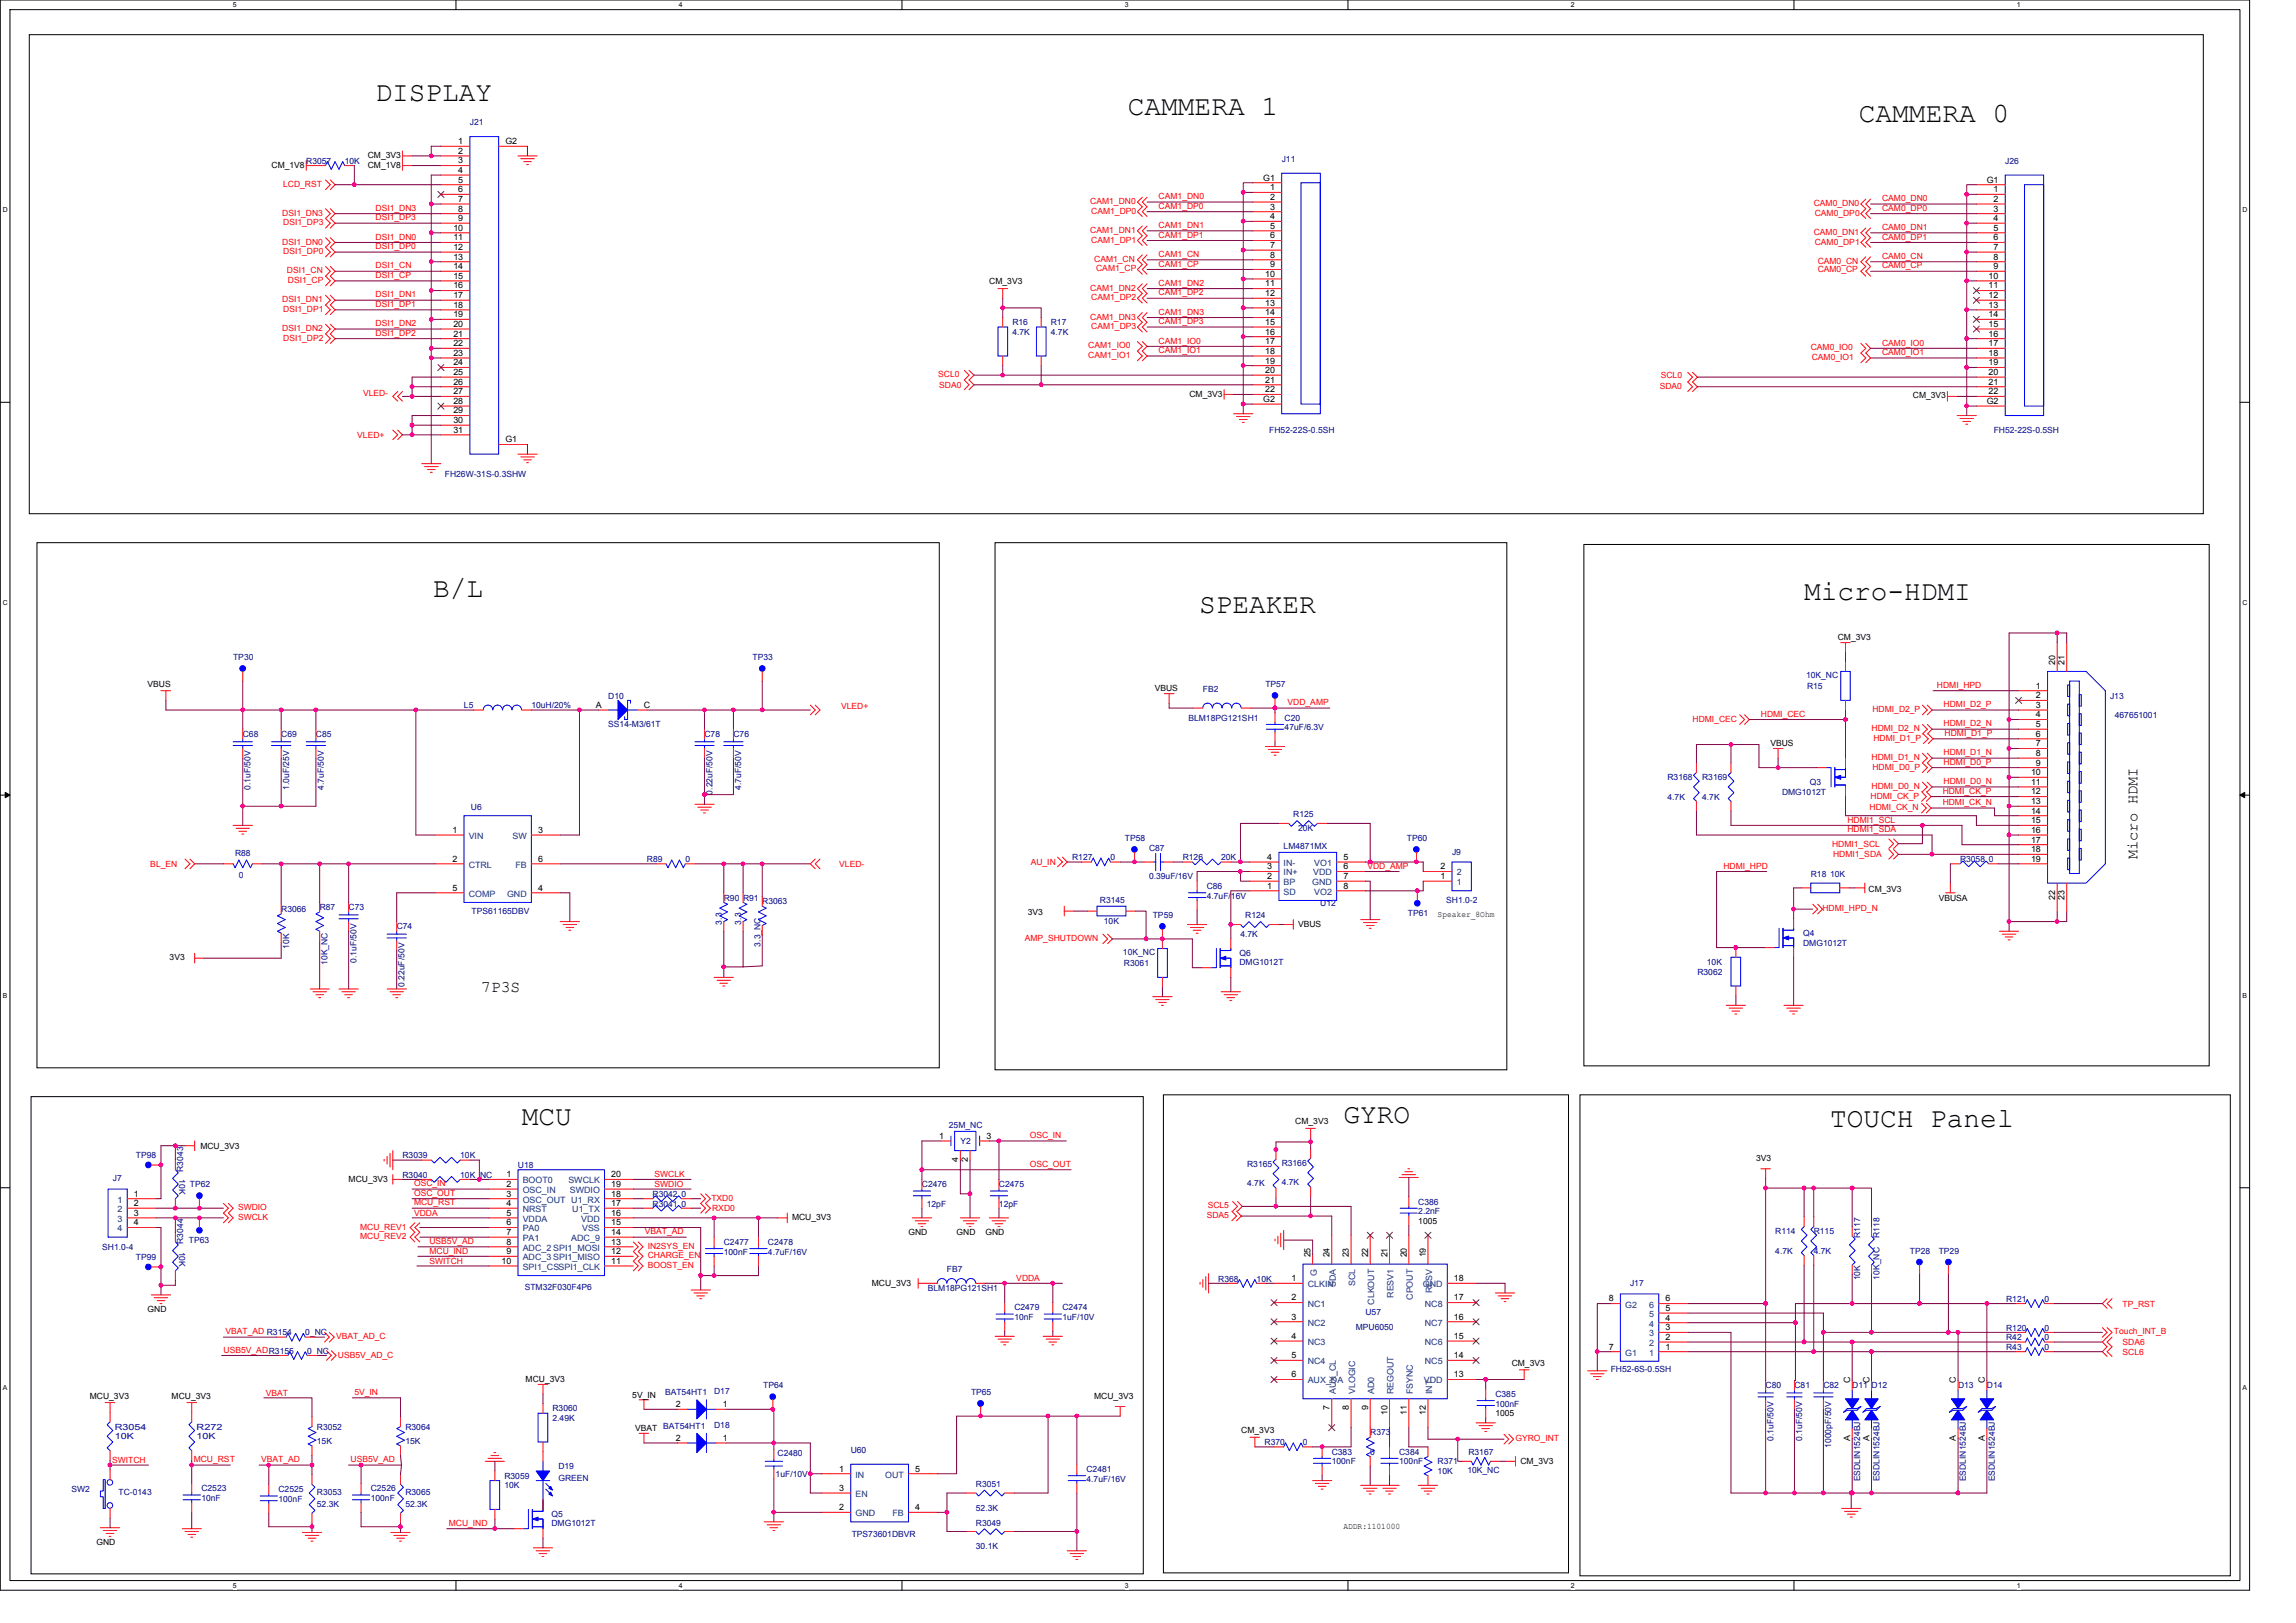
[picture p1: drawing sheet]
<svg xmlns="http://www.w3.org/2000/svg" width="297mm" height="210mm" viewBox="0 0 297 210" stroke-linecap="round" stroke-linejoin="round" font-family="sans-serif">
<defs><g id="words">
<g font-size="3.6">
<text x="48.6" y="13.1">DISPLAY</text>
<text x="145.9" y="14.8">CAMMERA 1</text>
<text x="240.5" y="15.8">CAMMERA 0</text>
<text x="56" y="77.3">B/L</text>
<text x="233.4" y="77.7">Micro-HDMI</text>
<text x="155.1" y="79.3">SPEAKER</text>
<text x="67.5" y="145.5">MCU</text>
<text x="173.8" y="145.3">GYRO</text>
<text x="236.8" y="145.8">TOUCH Panel</text>
</g>
<text font-size="2.1" x="62.3" y="128.4">7P3S</text>
<text font-size="2" x="276.5" y="111.1" transform="rotate(-90 276.5 111.1)">Micro HDMI</text>
<g font-size="1.1" fill="#000080">
<text x="60.8" y="16.2">J21</text>
<text x="39.6" y="21.2">R3057</text>
<text x="44.6" y="21.2">10K</text>
<text x="165.8" y="20.9">J11</text>
<text x="259.4" y="21.2">J26</text>
<text x="131" y="42.1">R16</text>
<text x="131" y="43.3">4.7K</text>
<text x="136" y="42.1">R17</text>
<text x="136" y="43.3">4.7K</text>
<text x="164.2" y="56">FH52-22S-0.5SH</text>
<text x="257.9" y="56">FH52-22S-0.5SH</text>
<text x="57.5" y="61.8">FH26W-31S-0.3SHW</text>
<text x="30.2" y="85.4">TP30</text>
<text x="97.4" y="85.4">TP33</text>
<text x="155.6" y="89.5">FB2</text>
<text x="163.7" y="88.9">TP57</text>
<text x="233.7" y="87.8">10K_NC</text>
<text x="233.8" y="89.1">R15</text>
<text x="31.4" y="95.4">C68</text>
<text x="36.4" y="95.4">C69</text>
<text x="40.9" y="95.4">C85</text>
<text x="60" y="91.6">L5</text>
<text x="68.7" y="91.6">10uH/20%</text>
<text x="78.7" y="90.4">D10</text>
<text x="78.7" y="94.1">SS14-M3/61T</text>
<text x="91.1" y="95.4">C78</text>
<text x="94.9" y="95.4">C76</text>
<text x="153.8" y="93.2">BLM18PG121SH1</text>
<text x="166.2" y="93.2">C20</text>
<text x="166.2" y="94.5">47uF/6.3V</text>
<text x="273" y="90.4">J13</text>
<text x="273.6" y="92.9">467651001</text>
<text x="215.7" y="101">R3168</text>
<text x="220.2" y="101">R3169</text>
<text x="234.1" y="101.6">Q3</text>
<text x="32.4" y="102.2" transform="rotate(-90 32.4 102.2)">0.1uF/50V</text>
<text x="37.4" y="102.2" transform="rotate(-90 37.4 102.2)">1.0uF/25V</text>
<text x="41.9" y="102.2" transform="rotate(-90 41.9 102.2)">4.7uF/50V</text>
<text x="60.9" y="104.8">U6</text>
<text x="92.2" y="102.8" transform="rotate(-90 92.2 102.8)">0.22uF/50V</text>
<text x="95.9" y="102.2" transform="rotate(-90 95.9 102.2)">4.7uF/50V</text>
<text x="167.3" y="105.7">R125</text>
<text x="167.9" y="107.5">20K</text>
<text x="215.7" y="103.4">4.7K</text>
<text x="220.2" y="103.4">4.7K</text>
<text x="230.5" y="102.8">DMG1012T</text>
<text x="30.4" y="110.8">R88</text>
<text x="30.9" y="113.5">0</text>
<text x="83.7" y="111.5">R89</text>
<text x="88.7" y="111.5">0</text>
<text x="138.7" y="111.3">R127</text>
<text x="143.7" y="111.3">0</text>
<text x="145.5" y="108.8">TP58</text>
<text x="148.7" y="110">C87</text>
<text x="148.7" y="113.8">0.39uF/16V</text>
<text x="153" y="111.3">R126</text>
<text x="158" y="111.3">20K</text>
<text x="166.1" y="109.8">LM4871MX</text>
<text x="182" y="108.8">TP60</text>
<text x="187.9" y="110.7">J9</text>
<text x="234.3" y="113.4">R18 10K</text>
<text x="253.6" y="111.5">R3058 0</text>
<text x="36.4" y="118">R3066</text>
<text x="41.4" y="117.8">R87</text>
<text x="45.1" y="117.8">C73</text>
<text x="61" y="118.3">TPS61165DBV</text>
<text x="93.4" y="119.6" transform="rotate(-90 93.4 119.6)">3.3</text>
<text x="93.6" y="116.5">R90 R91</text>
<text x="95.9" y="119.6" transform="rotate(-90 95.9 119.6)">3.3</text>
<text x="98.6" y="117">R3063</text>
<text x="142.3" y="116.8">R3145</text>
<text x="142.8" y="119.5">10K</text>
<text x="149.1" y="118.8">TP59</text>
<text x="156.1" y="115">C86</text>
<text x="156.1" y="116.3">4.7uF/16V</text>
<text x="161.1" y="118.8">R124</text>
<text x="170.8" y="117.3">U12</text>
<text x="182.1" y="118.5">TP61</text>
<text x="187.1" y="116.8">SH1.0-2</text>
<text x="37.4" y="122.7" transform="rotate(-90 37.4 122.7)">10K</text>
<text x="42.4" y="124.8" transform="rotate(-90 42.4 124.8)">10K_NC</text>
<text x="46.1" y="124.6" transform="rotate(-90 46.1 124.6)">0.1uF/50V</text>
<text x="51.3" y="120.2">C74</text>
<text x="98.4" y="122.5" transform="rotate(-90 98.4 122.5)">3.3_NC</text>
<text x="145.3" y="123.6">10K_NC</text>
<text x="145.4" y="125">R3061</text>
<text x="160.4" y="123.7">Q6</text>
<text x="160.4" y="124.9">DMG1012T</text>
<text x="160.5" y="121.2">4.7K</text>
<text x="220.8" y="124.9">10K</text>
<text x="233.3" y="121.1">Q4</text>
<text x="233.3" y="122.4">DMG1012T</text>
<text x="52.3" y="127.7" transform="rotate(-90 52.3 127.7)">0.22uF/50V</text>
<text x="219.6" y="126.1">R3062</text>
<text x="17.6" y="149.9">TP98</text>
<text x="52.1" y="149.9">R3039</text>
<text x="59.5" y="149.9">10K</text>
<text x="122.8" y="145.9">25M_NC</text>
<text x="124.2" y="148">Y2</text>
<text x="14.6" y="152.7">J7</text>
<text x="23.2" y="152.6" transform="rotate(90 23.2 152.6)">10K</text>
<text x="23.7" y="151.6" transform="rotate(-90 23.7 151.6)">R3043</text>
<text x="24.6" y="153.6">TP62</text>
<text x="52.1" y="152.4">R3040</text>
<text x="59.5" y="152.4">10K_NC</text>
<text x="67" y="151.1">U18</text>
<text x="84.4" y="154.9">R3042 0</text>
<text x="119.3" y="153.6">C2476</text>
<text x="129.2" y="153.6">C2475</text>
<text x="161.4" y="151">R3165</text>
<text x="161.4" y="153.5">4.7K</text>
<text x="165.8" y="150.9">R3166</text>
<text x="165.8" y="153.4">4.7K</text>
<text x="183.5" y="155.9">C386</text>
<text x="13.2" y="161.7">SH1.0-4</text>
<text x="23.2" y="161.9" transform="rotate(90 23.2 161.9)">10K</text>
<text x="23.7" y="160.9" transform="rotate(-90 23.7 160.9)">R3044</text>
<text x="24.4" y="160.8">TP63</text>
<text x="84.4" y="156.1">R3041 0</text>
<text x="93.6" y="161.1">C2477</text>
<text x="99.4" y="161.1">C2478</text>
<text x="119.9" y="156.1">12pF</text>
<text x="129.2" y="156.1">12pF</text>
<text x="183.5" y="157.1">2.2nF</text>
<text x="229.7" y="159.7">R114</text>
<text x="234.7" y="159.7">R115</text>
<text x="240.6" y="160.2" transform="rotate(-90 240.6 160.2)">R117</text>
<text x="243.1" y="160.2" transform="rotate(-90 243.1 160.2)">R118</text>
<text x="17.6" y="163.1">TP99</text>
<text x="67.9" y="166.9">STM32F030F4P6</text>
<text x="93.6" y="162.3">100nF</text>
<text x="99.4" y="162.3">4.7uF/16V</text>
<text x="120" y="167">BLM18PG121SH1</text>
<text x="122.5" y="164.6">FB7</text>
<text x="157.6" y="165.8">R368</text>
<text x="162.6" y="165.8">10K</text>
<text x="210.9" y="166.4">J17</text>
<text x="229.7" y="162.2">4.7K</text>
<text x="234.7" y="162.2">4.7K</text>
<text x="240.6" y="165.7" transform="rotate(-90 240.6 165.7)">10K</text>
<text x="243.1" y="165.5" transform="rotate(-90 243.1 165.5)">10K_NC</text>
<text x="247.1" y="162.2">TP28</text>
<text x="250.8" y="162.2">TP29</text>
<text x="39.5" y="172.8">0_NC</text>
<text x="131.2" y="169.5">C2479</text>
<text x="131.2" y="170.8">10nF</text>
<text x="137.5" y="169.5">C2474</text>
<text x="137.5" y="170.8">1uF/10V</text>
<text x="175.4" y="172">MPU6050</text>
<text x="176.7" y="170.2">U57</text>
<text x="259.5" y="173.4">R42</text>
<text x="259.5" y="172.1">R120</text>
<text x="259.5" y="168.4">R121</text>
<text x="264.5" y="172.1">0</text>
<text x="264.5" y="168.4">0</text>
<text x="264.5" y="173.4">0</text>
<text x="39.7" y="175.1">0_NC</text>
<text x="98.7" y="179.6">TP64</text>
<text x="208.4" y="177.5">FH52-6S-0.5SH</text>
<text x="228.4" y="179.6">C80</text>
<text x="232.2" y="179.6">C81</text>
<text x="235.9" y="179.6">C82</text>
<text x="239.6" y="179.6">D11 D12</text>
<text x="253.3" y="179.6">D13</text>
<text x="257" y="179.6">D14</text>
<text x="259.5" y="174.6">R43</text>
<text x="264.5" y="174.6">0</text>
<text x="14.9" y="185">R3054</text>
<text x="25.4" y="185">R272</text>
<text x="41" y="185">R3052</text>
<text x="52.4" y="185">R3064</text>
<text x="71.5" y="182.6">R3060</text>
<text x="71.5" y="183.9">2.49K</text>
<text x="86" y="180.5">BAT54HT1</text>
<text x="92.4" y="180.4">D17</text>
<text x="92.4" y="184.7">D18</text>
<text x="125.6" y="180.5">TP65</text>
<text x="177.3" y="185.7">R373</text>
<text x="193.5" y="180.7">C385</text>
<text x="193.5" y="182">100nF</text>
<text x="14.9" y="186.2">10K</text>
<text x="25.4" y="186.2">10K</text>
<text x="41" y="186.8">15K</text>
<text x="52.4" y="186.8">15K</text>
<text x="65.3" y="191.3">R3059</text>
<text x="72.2" y="190.1">D19</text>
<text x="72.2" y="191.6">GREEN</text>
<text x="100.3" y="191.1">1uF/10V</text>
<text x="100.6" y="188.3">C2480</text>
<text x="110.1" y="188">U60</text>
<text x="140.6" y="190.5">C2481</text>
<text x="140.6" y="191.7">4.7uF/16V</text>
<text x="163.6" y="187">R370</text>
<text x="168.6" y="187">0</text>
<text x="172.3" y="188.2">C383</text>
<text x="172.3" y="189.5">100nF</text>
<text x="177.3" y="188.2">0</text>
<text x="181" y="188.2">C384</text>
<text x="181" y="189.5">100nF</text>
<text x="186" y="189.5">R371</text>
<text x="186" y="190.7">10K</text>
<text x="189.8" y="190.6">10K_NC</text>
<text x="190" y="188.2">R3167</text>
<text x="229.4" y="186.4" transform="rotate(-90 229.4 186.4)">0.1uF/50V</text>
<text x="233.2" y="186.4" transform="rotate(-90 233.2 186.4)">0.1uF/50V</text>
<text x="236.9" y="187.3" transform="rotate(-90 236.9 187.3)">1000pF/50V</text>
<text x="240.6" y="191.7" transform="rotate(-90 240.6 191.7)">ESDLIN1524BJ</text>
<text x="243.1" y="191.7" transform="rotate(-90 243.1 191.7)">ESDLIN1524BJ</text>
<text x="254.3" y="191.7" transform="rotate(-90 254.3 191.7)">ESDLIN1524BJ</text>
<text x="258.1" y="191.7" transform="rotate(-90 258.1 191.7)">ESDLIN1524BJ</text>
<text x="9.2" y="193.1">SW2</text>
<text x="15.3" y="193.4">TC-0143</text>
<text x="26.1" y="192.9">C2523</text>
<text x="26.1" y="194.2">10nF</text>
<text x="36" y="193.1">C2525</text>
<text x="36" y="194.3">100nF</text>
<text x="41" y="193.4">R3053</text>
<text x="41" y="194.9">52.3K</text>
<text x="48" y="192.9">C2526</text>
<text x="48" y="194.2">100nF</text>
<text x="52.4" y="193.4">R3065</text>
<text x="52.4" y="194.9">52.3K</text>
<text x="65.3" y="192.6">10K</text>
<text x="71.3" y="196.3">Q5</text>
<text x="71.3" y="197.4">DMG1012T</text>
<text x="126.3" y="192.4">R3051</text>
<text x="126.3" y="195.4">52.3K</text>
<text x="126.3" y="197.4">R3049</text>
<text x="110.2" y="198.8">TPS73601DBVR</text>
<text x="126.3" y="200.4">30.1K</text>
</g>
<g font-size="1.1">
<text x="35.1" y="21.7">CM_1V8</text>
<text x="47.6" y="20.4">CM_3V3</text>
<text x="47.6" y="21.7">CM_1V8</text>
<text x="59.3" y="18.6">1</text>
<text x="59.3" y="19.9">2</text>
<text x="59.3" y="21.1">3</text>
<text x="59.3" y="22.4">4</text>
<text x="59.3" y="23.6">5</text>
<text x="65.4" y="18.6">G2</text>
<text x="163.4" y="23.4">G1</text>
<text x="257" y="23.6">G1</text>
<text x="58.6" y="29.8">10</text>
<text x="59.3" y="24.9">6</text>
<text x="59.3" y="26.1">7</text>
<text x="59.3" y="27.4">8</text>
<text x="59.3" y="28.6">9</text>
<text x="164.3" y="24.6">1</text>
<text x="164.3" y="25.9">2</text>
<text x="164.3" y="27.1">3</text>
<text x="164.3" y="28.4">4</text>
<text x="164.3" y="29.6">5</text>
<text x="257.9" y="24.9">1</text>
<text x="257.9" y="26.1">2</text>
<text x="257.9" y="27.4">3</text>
<text x="257.9" y="28.6">4</text>
<text x="257.9" y="29.8">5</text>
<text x="58.6" y="31.1">11</text>
<text x="58.6" y="32.3">12</text>
<text x="58.6" y="33.6">13</text>
<text x="58.6" y="34.8">14</text>
<text x="163.7" y="35.8">10</text>
<text x="164.3" y="30.8">6</text>
<text x="164.3" y="32.1">7</text>
<text x="164.3" y="33.3">8</text>
<text x="164.3" y="34.6">9</text>
<text x="257.9" y="31.1">6</text>
<text x="257.9" y="32.3">7</text>
<text x="257.9" y="33.6">8</text>
<text x="257.9" y="34.8">9</text>
<text x="58.6" y="36.1">15</text>
<text x="58.6" y="37.3">16</text>
<text x="58.6" y="38.6">17</text>
<text x="58.6" y="39.8">18</text>
<text x="58.6" y="41">19</text>
<text x="128" y="36.7">CM_3V3</text>
<text x="163.7" y="37.1">11</text>
<text x="163.7" y="38.3">12</text>
<text x="163.7" y="39.6">13</text>
<text x="163.7" y="40.8">14</text>
<text x="257.3" y="36.1">10</text>
<text x="257.3" y="37.3">11</text>
<text x="257.3" y="38.6">12</text>
<text x="257.3" y="39.8">13</text>
<text x="257.3" y="41">14</text>
<text x="58.6" y="42.3">20</text>
<text x="58.6" y="43.5">21</text>
<text x="58.6" y="44.8">22</text>
<text x="58.6" y="46">23</text>
<text x="58.6" y="47.3">24</text>
<text x="163.7" y="42">15</text>
<text x="163.7" y="43.3">16</text>
<text x="163.7" y="44.5">17</text>
<text x="163.7" y="45.8">18</text>
<text x="163.7" y="47">19</text>
<text x="257.3" y="42.3">15</text>
<text x="257.3" y="43.5">16</text>
<text x="257.3" y="44.8">17</text>
<text x="257.3" y="46">18</text>
<text x="257.3" y="47.3">19</text>
<text x="58.6" y="48.5">25</text>
<text x="58.6" y="49.8">26</text>
<text x="58.6" y="51">27</text>
<text x="58.6" y="52.3">28</text>
<text x="58.6" y="53.5">29</text>
<text x="153.9" y="51.3">CM_3V3</text>
<text x="163.4" y="52">G2</text>
<text x="163.7" y="48.3">20</text>
<text x="163.7" y="49.5">21</text>
<text x="163.7" y="50.8">22</text>
<text x="247.5" y="51.5">CM_3V3</text>
<text x="257" y="52.3">G2</text>
<text x="257.3" y="48.5">20</text>
<text x="257.3" y="49.8">21</text>
<text x="257.3" y="51">22</text>
<text x="58.6" y="54.7">30</text>
<text x="58.6" y="56">31</text>
<text x="65.4" y="57.2">G1</text>
<text x="237.8" y="82.8">CM_3V3</text>
<text x="19.1" y="88.9">VBUS</text>
<text x="149.4" y="89.4">VBUS</text>
<text x="263.4" y="89.1">1</text>
<text x="265.9" y="86" transform="rotate(-90 265.9 86)">20</text>
<text x="267.1" y="86" transform="rotate(-90 267.1 86)">21</text>
<text x="77.1" y="91.6">A</text>
<text x="83.3" y="91.6">C</text>
<text x="263.4" y="90.3">2</text>
<text x="263.4" y="91.6">3</text>
<text x="263.4" y="92.8">4</text>
<text x="263.4" y="94.1">5</text>
<text x="263.4" y="95.3">6</text>
<text x="229" y="96.5">VBUS</text>
<text x="262.8" y="100.3">10</text>
<text x="262.8" y="101.5">11</text>
<text x="263.4" y="96.6">7</text>
<text x="263.4" y="97.8">8</text>
<text x="263.4" y="99">9</text>
<text x="58.5" y="107.8">1</text>
<text x="69.6" y="107.8">3</text>
<text x="262.8" y="102.8">12</text>
<text x="262.8" y="104">13</text>
<text x="262.8" y="105.3">14</text>
<text x="262.8" y="106.5">15</text>
<text x="262.8" y="107.8">16</text>
<text x="58.5" y="111.5">2</text>
<text x="69.6" y="111.5">6</text>
<text x="164" y="113.7">2</text>
<text x="164" y="112.5">3</text>
<text x="164" y="111.3">4</text>
<text x="173.8" y="112.5">6</text>
<text x="173.8" y="111.3">5</text>
<text x="173.8" y="113.7">7</text>
<text x="186.3" y="113.7">1</text>
<text x="186.3" y="112.5">2</text>
<text x="262.8" y="109">17</text>
<text x="262.8" y="110.3">18</text>
<text x="262.8" y="111.5">19</text>
<text x="58.5" y="115.2">5</text>
<text x="69.6" y="115.2">4</text>
<text x="133" y="118.4">3V3</text>
<text x="164" y="115">1</text>
<text x="167.9" y="119.9">VBUS</text>
<text x="173.8" y="115">8</text>
<text x="186" y="118.7">Speaker_8Ohm</text>
<text x="241.7" y="115.4">CM_3V3</text>
<text x="250.8" y="116.5">VBUSA</text>
<text x="265.9" y="116.4" transform="rotate(-90 265.9 116.4)">22</text>
<text x="267.1" y="116.4" transform="rotate(-90 267.1 116.4)">23</text>
<text x="21.9" y="124.2">3V3</text>
<text x="25.9" y="148.6">MCU_3V3</text>
<text x="121.5" y="147.3">1</text>
<text x="127.6" y="147.3">3</text>
<text x="167.6" y="145.4">CM_3V3</text>
<text x="17.3" y="154.8">1</text>
<text x="45.1" y="152.9">MCU_3V3</text>
<text x="65.5" y="152.3">1</text>
<text x="65.5" y="153.6">2</text>
<text x="65.5" y="154.8">3</text>
<text x="79.1" y="152.3">20</text>
<text x="79.1" y="153.6">19</text>
<text x="79.1" y="154.8">18</text>
<text x="124" y="150.4" transform="rotate(-90 124 150.4)">4</text>
<text x="125.2" y="150.4" transform="rotate(-90 125.2 150.4)">2</text>
<text x="227.2" y="150.2">3V3</text>
<text x="17.3" y="156">2</text>
<text x="17.3" y="157.3">3</text>
<text x="17.3" y="158.5">4</text>
<text x="65.5" y="156">4</text>
<text x="65.5" y="157.3">5</text>
<text x="65.5" y="158.5">6</text>
<text x="65.5" y="159.8">7</text>
<text x="65.5" y="161">8</text>
<text x="79.1" y="158.5">15</text>
<text x="79.1" y="156">17</text>
<text x="79.1" y="161">13</text>
<text x="79.1" y="159.8">14</text>
<text x="79.1" y="157.3">16</text>
<text x="102.5" y="157.8">MCU_3V3</text>
<text x="117.5" y="159.8">GND</text>
<text x="123.8" y="159.8">GND</text>
<text x="127.5" y="159.8">GND</text>
<text x="183.5" y="158.3">1005</text>
<text x="64.9" y="163.5">10</text>
<text x="65.5" y="162.3">9</text>
<text x="79.1" y="162.3">12</text>
<text x="79.1" y="163.5">11</text>
<text x="112.8" y="166.4">MCU_3V3</text>
<text x="167.1" y="165.8">1</text>
<text x="169.5" y="162.7" transform="rotate(-90 169.5 162.7)">25</text>
<text x="172" y="162.7" transform="rotate(-90 172 162.7)">24</text>
<text x="174.5" y="162.7" transform="rotate(-90 174.5 162.7)">23</text>
<text x="177" y="162.7" transform="rotate(-90 177 162.7)">22</text>
<text x="179.5" y="162.7" transform="rotate(-90 179.5 162.7)">21</text>
<text x="182" y="162.7" transform="rotate(-90 182 162.7)">20</text>
<text x="184.5" y="162.7" transform="rotate(-90 184.5 162.7)">19</text>
<text x="188.1" y="165.8">18</text>
<text x="19.1" y="169.8">GND</text>
<text x="167.1" y="168.3">2</text>
<text x="167.1" y="170.7">3</text>
<text x="167.1" y="173.2">4</text>
<text x="188.1" y="173.2">15</text>
<text x="188.1" y="170.7">16</text>
<text x="188.1" y="168.3">17</text>
<text x="208.1" y="168.4">8</text>
<text x="215.5" y="173.4">2</text>
<text x="215.5" y="172.1">3</text>
<text x="215.5" y="170.9">4</text>
<text x="215.5" y="169.6">5</text>
<text x="215.5" y="168.4">6</text>
<text x="68" y="178.8">MCU_3V3</text>
<text x="167.1" y="175.7">5</text>
<text x="167.1" y="178.2">6</text>
<text x="188.1" y="175.7">14</text>
<text x="188.1" y="178.2">13</text>
<text x="195.6" y="176.8">CM_3V3</text>
<text x="208.1" y="174.6">7</text>
<text x="215.5" y="174.6">1</text>
<text x="239.3" y="179" transform="rotate(-90 239.3 179)">C</text>
<text x="241.8" y="179" transform="rotate(-90 241.8 179)">C</text>
<text x="253" y="179" transform="rotate(-90 253 179)">C</text>
<text x="256.8" y="179" transform="rotate(-90 256.8 179)">C</text>
<text x="11.6" y="181">MCU_3V3</text>
<text x="22.2" y="181">MCU_3V3</text>
<text x="81.8" y="180.9">5V_IN</text>
<text x="82.2" y="185.1">VBAT BAT54HT1</text>
<text x="87.4" y="182.1">2</text>
<text x="93.5" y="182.1">1</text>
<text x="141.6" y="181">MCU_3V3</text>
<text x="160.6" y="185.3">CM_3V3</text>
<text x="172" y="182.5" transform="rotate(-90 172 182.5)">7</text>
<text x="174.5" y="182.5" transform="rotate(-90 174.5 182.5)">8</text>
<text x="177" y="182.5" transform="rotate(-90 177 182.5)">9</text>
<text x="179.5" y="183.1" transform="rotate(-90 179.5 183.1)">10</text>
<text x="182" y="183.1" transform="rotate(-90 182 183.1)">11</text>
<text x="184.5" y="183.1" transform="rotate(-90 184.5 183.1)">12</text>
<text x="193.5" y="183.2">1005</text>
<text x="87.4" y="186.4">2</text>
<text x="93.5" y="186.4">1</text>
<text x="108.6" y="190.4">1</text>
<text x="118.4" y="190.4">5</text>
<text x="196.7" y="189.5">CM_3V3</text>
<text x="239.3" y="186.5" transform="rotate(-90 239.3 186.5)">A</text>
<text x="241.8" y="186.5" transform="rotate(-90 241.8 186.5)">A</text>
<text x="253" y="186.5" transform="rotate(-90 253 186.5)">A</text>
<text x="256.8" y="186.5" transform="rotate(-90 256.8 186.5)">A</text>
<text x="108.6" y="192.9">3</text>
<text x="108.6" y="195.4">2</text>
<text x="118.4" y="195.4">4</text>
<text x="173.8" y="197.8">ADDR:1101000</text>
<text x="12.5" y="199.9">GND</text>
</g>
<g font-size="1.1" fill="#f00">
<text x="36.5" y="27.9">DSI1_DN3</text>
<text x="36.6" y="24.2">LCD_RST</text>
<text x="36.6" y="29.1">DSI1_DP3</text>
<text x="48.6" y="27.3">DSI1_DN3</text>
<text x="48.6" y="28.5">DSI1_DP3</text>
<text x="141.1" y="26.4">CAM1_DN0</text>
<text x="141.2" y="27.7">CAM1_DP0</text>
<text x="149.9" y="25.8">CAM1_DN0</text>
<text x="149.9" y="27">CAM1_DP0</text>
<text x="149.9" y="29.5">CAM1_DN1</text>
<text x="234.7" y="26.6">CAM0_DN0</text>
<text x="234.8" y="27.9">CAM0_DP0</text>
<text x="243.5" y="26">CAM0_DN0</text>
<text x="243.5" y="27.3">CAM0_DP0</text>
<text x="243.5" y="29.8">CAM0_DN1</text>
<text x="36.5" y="31.6">DSI1_DN0</text>
<text x="36.6" y="32.9">DSI1_DP0</text>
<text x="37.1" y="35.4">DSI1_CN</text>
<text x="48.6" y="31">DSI1_DN0</text>
<text x="48.6" y="32.3">DSI1_DP0</text>
<text x="48.6" y="34.7">DSI1_CN</text>
<text x="48.6" y="36">DSI1_CP</text>
<text x="141.1" y="30.1">CAM1_DN1</text>
<text x="141.2" y="31.4">CAM1_DP1</text>
<text x="141.6" y="33.9">CAM1_CN</text>
<text x="141.8" y="35.1">CAM1_CP</text>
<text x="149.9" y="30.8">CAM1_DP1</text>
<text x="149.9" y="33.3">CAM1_CN</text>
<text x="149.9" y="34.5">CAM1_CP</text>
<text x="234.7" y="30.4">CAM0_DN1</text>
<text x="234.8" y="31.6">CAM0_DP1</text>
<text x="235.2" y="34.1">CAM0_CN</text>
<text x="235.2" y="35.2">CAM0_CP</text>
<text x="243.5" y="31">CAM0_DP1</text>
<text x="243.5" y="33.5">CAM0_CN</text>
<text x="243.5" y="34.7">CAM0_CP</text>
<text x="36.5" y="39.1">DSI1_DN1</text>
<text x="36.6" y="40.3">DSI1_DP1</text>
<text x="37.2" y="36.6">DSI1_CP</text>
<text x="48.6" y="38.5">DSI1_DN1</text>
<text x="48.6" y="39.7">DSI1_DP1</text>
<text x="141.1" y="37.6">CAM1_DN2</text>
<text x="141.1" y="41.3">CAM1_DN3</text>
<text x="141.2" y="38.9">CAM1_DP2</text>
<text x="149.9" y="37">CAM1_DN2</text>
<text x="149.9" y="38.2">CAM1_DP2</text>
<text x="149.9" y="40.7">CAM1_DN3</text>
<text x="149.9" y="42">CAM1_DP3</text>
<text x="36.5" y="42.8">DSI1_DN2</text>
<text x="36.6" y="44.1">DSI1_DP2</text>
<text x="48.6" y="42.2">DSI1_DN2</text>
<text x="48.6" y="43.5">DSI1_DP2</text>
<text x="140.8" y="45.1">CAM1_IO0</text>
<text x="140.8" y="46.3">CAM1_IO1</text>
<text x="141.2" y="42.6">CAM1_DP3</text>
<text x="149.9" y="44.4">CAM1_IO0</text>
<text x="149.9" y="45.7">CAM1_IO1</text>
<text x="234.3" y="45.3">CAM0_IO0</text>
<text x="234.4" y="46.6">CAM0_IO1</text>
<text x="243.5" y="44.7">CAM0_IO0</text>
<text x="243.5" y="46">CAM0_IO1</text>
<text x="47" y="51.2">VLED-</text>
<text x="121.4" y="48.8">SCL0</text>
<text x="121.5" y="50.2">SDA0</text>
<text x="214.7" y="50.3">SDA0</text>
<text x="214.9" y="48.9">SCL0</text>
<text x="46.2" y="56.7">VLED+</text>
<text x="250.6" y="89">HDMI_HPD</text>
<text x="108.8" y="91.8">VLED+</text>
<text x="166.6" y="91.2">VDD_AMP</text>
<text x="219" y="93.4">HDMI_CEC</text>
<text x="227.8" y="92.7">HDMI_CEC</text>
<text x="242.1" y="94.6">HDMI_D2_N</text>
<text x="242.2" y="92.1">HDMI_D2_P</text>
<text x="242.4" y="95.9">HDMI_D1_P</text>
<text x="251.5" y="91.5">HDMI_D2_P</text>
<text x="251.5" y="94">HDMI_D2_N</text>
<text x="251.6" y="95.2">HDMI_D1_P</text>
<text x="242.1" y="98.3">HDMI_D1_N</text>
<text x="242.2" y="99.6">HDMI_D0_P</text>
<text x="251.5" y="97.7">HDMI_D1_N</text>
<text x="251.5" y="99">HDMI_D0_P</text>
<text x="251.5" y="101.5">HDMI_D0_N</text>
<text x="239" y="106.4">HDMI1_SCL</text>
<text x="239" y="107.7">HDMI1_SDA</text>
<text x="241.9" y="104.8">HDMI_CK_N</text>
<text x="242" y="103.3">HDMI_CK_P</text>
<text x="242.1" y="102.1">HDMI_D0_N</text>
<text x="251.3" y="102.7">HDMI_CK_P</text>
<text x="251.3" y="104.2">HDMI_CK_N</text>
<text x="19.4" y="112.2">BL_EN</text>
<text x="108.6" y="112.2">VLED-</text>
<text x="133.3" y="111.9">AU_IN</text>
<text x="176.9" y="112.4">VDD_AMP</text>
<text x="223" y="112.4">HDMI_HPD</text>
<text x="237" y="109.6">HDMI1_SCL</text>
<text x="237.1" y="110.9">HDMI1_SDA</text>
<text x="235.8" y="117.9">HDMI_HPD_N</text>
<text x="132.6" y="121.8">AMP_SHUTDOWN</text>
<text x="133.2" y="147.3">OSC_IN</text>
<text x="53.6" y="156">MCU_RST</text>
<text x="53.6" y="153.5">OSC_IN</text>
<text x="53.6" y="154.7">OSC_OUT</text>
<text x="84.7" y="152.3">SWCLK</text>
<text x="84.7" y="153.6">SWDIO</text>
<text x="92" y="155.3">TXD0</text>
<text x="133.2" y="151">OSC_OUT</text>
<text x="30.8" y="156.6">SWDIO</text>
<text x="30.8" y="157.8">SWCLK</text>
<text x="46.6" y="159.1">MCU_REV1</text>
<text x="46.6" y="160.3">MCU_REV2</text>
<text x="53.6" y="157.3">VDDA</text>
<text x="55.6" y="161">USB5V_AD</text>
<text x="83.4" y="159.7">VBAT_AD</text>
<text x="83.8" y="161.6">IN2SYS_EN</text>
<text x="92.1" y="156.7">RXD0</text>
<text x="156.1" y="157.6">SDA5</text>
<text x="156.2" y="156.3">SCL5</text>
<text x="55.6" y="163.5">SWITCH</text>
<text x="55.6" y="162.2">MCU_IND</text>
<text x="83.8" y="162.8">CHARGE_EN</text>
<text x="83.8" y="164.1">BOOST_EN</text>
<text x="131.5" y="165.8">VDDA</text>
<text x="29.2" y="172.6">VBAT_AD R3154</text>
<text x="43.5" y="173.3">VBAT_AD_C</text>
<text x="273.5" y="172.5">Touch_INT_B</text>
<text x="274.6" y="169">TP_RST</text>
<text x="28.9" y="175">USB5V_ADR3155</text>
<text x="43.7" y="175.6">USB5V_AD_C</text>
<text x="274.6" y="174">SDA6</text>
<text x="274.6" y="175.3">SCL6</text>
<text x="34.4" y="180.6">VBAT</text>
<text x="45.8" y="180.5">5V_IN</text>
<text x="14.5" y="189.3">SWITCH</text>
<text x="25.1" y="189.2">MCU_RST</text>
<text x="33.8" y="189.2">VBAT_AD</text>
<text x="45.4" y="189.2">USB5V_AD</text>
<text x="196.1" y="186.5">GYRO_INT</text>
<text x="58.1" y="197.4">MCU_IND</text>
</g>
<g font-size="1.1" fill="#004080">
<text x="60.6" y="108.5">VIN</text>
<text x="60.6" y="112.3">CTRL</text>
<text x="66.3" y="108.5">SW</text>
<text x="66.7" y="112.3">FB</text>
<text x="166.1" y="113.3">IN+</text>
<text x="166.1" y="112">IN-</text>
<text x="169.9" y="113.3">VDD</text>
<text x="170" y="112">VO1</text>
<text x="188.5" y="113.3">2</text>
<text x="60.6" y="116">COMP</text>
<text x="65.6" y="116">GND</text>
<text x="166.1" y="115.8">SD</text>
<text x="166.1" y="114.5">BP</text>
<text x="169.8" y="114.5">GND</text>
<text x="170" y="115.8">VO2</text>
<text x="188.5" y="114.5">1</text>
<text x="15.2" y="155.6">1</text>
<text x="67.6" y="153.1">BOOT0</text>
<text x="67.6" y="154.3">OSC_IN</text>
<text x="67.6" y="155.6">OSC_OUT U1_RX</text>
<text x="73.5" y="153.1">SWCLK</text>
<text x="73.7" y="154.3">SWDIO</text>
<text x="15.2" y="156.8">2</text>
<text x="15.2" y="158.1">3</text>
<text x="15.2" y="159.3">4</text>
<text x="67.6" y="156.8">NRST</text>
<text x="67.6" y="158.1">VDDA</text>
<text x="67.6" y="159.3">PA0</text>
<text x="67.6" y="160.6">PA1</text>
<text x="67.6" y="161.8">ADC_2 SPI1_MOSI</text>
<text x="73.9" y="160.6">ADC_9</text>
<text x="74" y="156.8">U1_TX</text>
<text x="75.2" y="158.1">VDD</text>
<text x="75.3" y="159.3">VSS</text>
<text x="67.6" y="163">ADC_3 SPI1_MISO</text>
<text x="67.6" y="164.3">SPI1_CSSPI1_CLK</text>
<text x="169.2" y="166.5">CLKIN</text>
<text x="170.3" y="165.1" transform="rotate(-90 170.3 165.1)">G</text>
<text x="172.8" y="166.5" transform="rotate(-90 172.8 166.5)">SDA</text>
<text x="175.3" y="166.4" transform="rotate(-90 175.3 166.4)">SCL</text>
<text x="180.3" y="167.9" transform="rotate(-90 180.3 167.9)">RESV1</text>
<text x="184.1" y="166.5">GND</text>
<text x="185.3" y="167.3" transform="rotate(-90 185.3 167.3)">RESV</text>
<text x="169.2" y="169">NC1</text>
<text x="169.2" y="171.5">NC2</text>
<text x="177.8" y="168.8" transform="rotate(-90 177.8 168.8)">CLKOUT</text>
<text x="182.8" y="168.2" transform="rotate(-90 182.8 168.2)">CPOUT</text>
<text x="184.3" y="171.5">NC7</text>
<text x="184.3" y="169">NC8</text>
<text x="210.2" y="169.2">G2</text>
<text x="213.4" y="172.9">3</text>
<text x="213.4" y="171.6">4</text>
<text x="213.4" y="170.4">5</text>
<text x="213.4" y="169.2">6</text>
<text x="169.2" y="174">NC3</text>
<text x="169.2" y="176.5">NC4</text>
<text x="169.2" y="179">AUX_DA</text>
<text x="184.2" y="179">VDD</text>
<text x="184.3" y="176.5">NC5</text>
<text x="184.3" y="174">NC6</text>
<text x="210.2" y="175.4">G1</text>
<text x="213.4" y="175.4">1</text>
<text x="213.4" y="174.1">2</text>
<text x="172.8" y="180.4" transform="rotate(-90 172.8 180.4)">AUX_CL</text>
<text x="175.3" y="180.4" transform="rotate(-90 175.3 180.4)">VLOGIC</text>
<text x="177.8" y="180.4" transform="rotate(-90 177.8 180.4)">AD0</text>
<text x="180.3" y="180.4" transform="rotate(-90 180.3 180.4)">REGOUT</text>
<text x="182.8" y="180.4" transform="rotate(-90 182.8 180.4)">FSYNC</text>
<text x="185.3" y="180.4" transform="rotate(-90 185.3 180.4)">INT</text>
<text x="110.7" y="191.2">IN</text>
<text x="114.5" y="191.2">OUT</text>
<text x="110.7" y="193.7">EN</text>
<text x="110.7" y="196.2">GND</text>
<text x="115.5" y="196.2">FB</text>
</g>
<g font-size=".9">
<text x="30.1" y="1">5</text>
<text x="87.8" y="1">4</text>
<text x="145.5" y="1">3</text>
<text x="203.2" y="1">2</text>
<text x="260.9" y="1">1</text>
<text x=".4" y="27.5">D</text>
<text x="290.1" y="27.5">D</text>
<text x=".4" y="78.3">C</text>
<text x="290.1" y="78.3">C</text>
<text x=".4" y="129.1">B</text>
<text x="290.1" y="129.1">B</text>
<text x=".4" y="179.9">A</text>
<text x="290.1" y="179.9">A</text>
<text x="30.1" y="205.4">5</text>
<text x="87.8" y="205.4">4</text>
<text x="145.5" y="205.4">3</text>
<text x="203.2" y="205.4">2</text>
<text x="260.9" y="205.4">1</text>
</g>
</g></defs>
<path d="M0 0h291v205.7h-291zM1.3 1.2h288.5v203.3h-288.5z" fill="none" stroke="#000" stroke-width=".13"/>
<g fill="#fff">
<path d="M30.1 .1h.5v1h-.5z"/>
<path d="M30.1 204.6h.5v1h-.5z"/>
</g>
<path d="M59 0v1.2M59 204.5v1.2" fill="none" stroke="#000" stroke-width=".13"/>
<g fill="#fff">
<path d="M87.8 .1h.5v1h-.5z"/>
<path d="M87.8 204.6h.5v1h-.5z"/>
</g>
<path d="M116.7 0v1.2M116.7 204.5v1.2" fill="none" stroke="#000" stroke-width=".13"/>
<g fill="#fff">
<path d="M145.5 .1h.5v1h-.5z"/>
<path d="M145.5 204.6h.5v1h-.5z"/>
</g>
<path d="M174.4 0v1.2M174.4 204.5v1.2" fill="none" stroke="#000" stroke-width=".13"/>
<g fill="#fff">
<path d="M203.2 .1h.5v1h-.5z"/>
<path d="M203.2 204.6h.5v1h-.5z"/>
</g>
<path d="M232.1 0v1.2M232.1 204.5v1.2" fill="none" stroke="#000" stroke-width=".13"/>
<g fill="#fff">
<path d="M260.9 .1h.5v1h-.5z"/>
<path d="M260.9 204.6h.5v1h-.5z"/>
<path d="M.4 26.6h.6v1h-.6z"/>
<path d="M290.1 26.6h.6v1h-.6z"/>
<path d="M.4 77.4h.6v1h-.6z"/>
<path d="M290.1 77.4h.6v1h-.6z"/>
</g>
<path d="M0 52h1.3M289.8 52h1.2" fill="none" stroke="#000" stroke-width=".13"/>
<g fill="#fff">
<path d="M.4 128.3h.5v1h-.5z"/>
<path d="M290.1 128.3h.6v1h-.6z"/>
</g>
<path d="M0 102.9h1.3M289.8 102.9h1.2" fill="none" stroke="#000" stroke-width=".13"/>
<path d="M.7 102.5l.6 .4-.6 .3zM289.8 102.9l.6-.4v.7z" fill="#000" stroke="#000" stroke-width=".13"/>
<g fill="#fff">
<path d="M.4 179.1h.5v1h-.5z"/>
<path d="M290.1 179.1h.6v1h-.6z"/>
</g>
<path d="M3.8 4.5h281.2v62h-281.2zM4.8 70.2h116.7v68h-116.7zM128.7 70.2h66.2v68.2h-66.2zM204.9 70.4h80.9v67.5h-80.9zM0 153.7h1.3M4 141.9h143.9v61.7h-143.9zM150.5 141.6h52.4v61.9h-52.4zM204.4 141.6h84.1v62.3h-84.1zM289.8 153.7h1.2" fill="none" stroke="#000" stroke-width=".13"/>
<g fill="none" stroke="#f00" stroke-width=".13">
<path d="M52.1 19.5v2.5M57 18.9h3.8M64.5 18.9h3.7M39.6 21.4h2.5M39.6 20.8v1.2M42.1 23.3l.6 .6-.6 .6M42.1 38.2l.6 .6-.6 .7 .6 .6-.6 .6M42.1 27l.6 .6-.6 .7 .6 .6-.6 .6M42.1 34.5l.6 .6-.6 .6 .6 .6-.6 .7M42.1 30.8l.6 .6-.6 .6 .6 .6-.6 .6M42.7 23.3l.6 .6-.6 .6M42.7 38.2l.6 .6-.6 .7 .6 .6-.6 .6"/>
<path d="M42.7 27l.6 .6-.6 .7 .6 .6-.6 .6M42.7 34.5l.6 .6-.6 .6 .6 .6-.6 .7M42.7 30.8l.6 .6-.6 .6 .6 .6-.6 .6M44.6 21.4h1.2M52.1 20.2h1.2M52.1 21.4h1.2M57 20.2h3.8M57 21.4h3.8M57 22.6h3.8M57 23.9h3.8M57 25.1h3.8M57 26.4h3.8"/>
<path d="M57 27.6h3.8M57 28.9h3.8M57 30.1h3.8M57 31.4h3.8M57 32.6h3.8M57 33.9h3.8M57 35.1h3.8M57 36.3h3.8M57 37.6h3.8M57 38.8h3.8M67 20.2h2.5M67.4 20.5h1.7"/>
<path d="M67.8 20.9h.9M68.1 21.3h.3M129.1 37.3h1.3M129.7 37.3v1.3M147.8 25.5l-.7 .6 .7 .7-.7 .6 .7 .6M147.8 29.3l-.7 .6 .7 .6-.7 .6 .7 .6M147.8 33l-.7 .6 .7 .6-.7 .7 .7 .6M147.8 36.7l-.7 .6 .7 .7-.7 .6 .7 .6M148.4 25.5l-.6 .6 .6 .7-.6 .6 .6 .6M148.4 29.3l-.6 .6 .6 .6-.6 .6 .6 .6M148.4 33l-.6 .6 .6 .6-.6 .7 .6 .6M148.4 36.7l-.6 .6 .6 .7-.6 .6 .6 .6"/>
<path d="M162.1 24.9h3.7M162.1 26.1h3.7M162.1 27.4h3.7M162.1 28.6h3.7M162.1 29.9h3.7M162.1 31.1h3.7M162.1 32.4h3.7M162.1 33.6h3.7M162.1 34.9h3.7M162.1 36.1h3.7M162.1 37.3h3.7M162.1 38.6h3.7"/>
<path d="M162.1 39.8h3.7M162.1 23.6h3.7M241.4 25.8l-.7 .6 .7 .6-.7 .6 .7 .7M241.4 29.5l-.7 .6 .7 .7-.7 .6 .7 .6M241.4 33.2l-.7 .7 .7 .6-.7 .6 .7 .6M242 25.8l-.6 .6 .6 .6-.6 .6 .6 .7M242 29.5l-.6 .6 .6 .7-.6 .6 .6 .6M242 33.2l-.6 .7 .6 .6-.6 .6 .6 .6M255.7 25.1h3.7M255.7 26.4h3.7M255.7 27.6h3.7M255.7 28.9h3.7"/>
<path d="M255.7 30.1h3.7M255.7 31.4h3.7M255.7 32.6h3.7M255.7 33.9h3.7M255.7 35.1h3.7M255.7 36.3h3.7M255.7 37.6h3.7M255.7 38.8h3.7M255.7 23.9h3.7M42.1 42l.6 .6-.6 .6 .6 .6-.6 .6M42.7 42l.6 .6-.6 .6 .6 .6-.6 .6M50.8 55.6l.7 .7-.7 .6"/>
<path d="M51.5 50.7l-.7 .6 .7 .6M51.5 55.6l.6 .7-.6 .6M52.1 50.7l-.6 .6 .6 .6M54.6 60h2.4M57 40.1h3.8M57 41.3h3.8M57 42.6h3.8M57 43.8h3.8M57 45.1h3.8M57 46.3h3.8M57 47.5h3.8M57 48.8h3.8"/>
<path d="M57 50h3.8M57 51.3h3.8M57 52.5h3.8M57 53.8h3.8M57 55h3.8M57 56.3h3.8M64.5 57.5h3.7M67 58.8h2.5M67.4 59.1h1.7M67.8 59.5h.9M68.1 59.9h.3M124.8 47.9l.6 .6-.6 .7 .6 .6-.6 .6"/>
<path d="M125.4 47.9l.6 .6-.6 .7 .6 .6-.6 .6M129.7 46.1v1.2M129.7 41.1v1.2M134.7 46.1v1.2M134.7 41.1v1.2M147.1 44.2l.7 .6-.7 .6 .7 .7-.7 .6M147.8 40.4l-.7 .7 .7 .6-.7 .6 .7 .6M147.8 44.2l.6 .6-.6 .6 .6 .7-.6 .6M148.4 40.4l-.6 .7 .6 .6-.6 .6 .6 .6M158.4 51h1.2M158.4 50.4v1.2M159.6 53.5h2.5"/>
<path d="M160 53.9h1.7M160.4 54.3h1M160.7 54.7h.3M162.1 41.1h3.7M162.1 42.3h3.7M162.1 43.6h3.7M162.1 44.8h3.7M162.1 46.1h3.7M162.1 47.3h3.7M162.1 48.5h3.7M162.1 49.8h3.7M162.1 51h3.7"/>
<path d="M162.1 52.3h3.7M218.4 48.2l.6 .6-.6 .6 .6 .6-.6 .7M219 48.2l.6 .6-.6 .6 .6 .6-.6 .7M240.7 44.4l.7 .7-.7 .6 .7 .6-.7 .6M241.4 44.4l.6 .7-.6 .6 .6 .6-.6 .6M251.9 51.3h1.3M251.9 50.7v1.2M253.2 53.8h2.5M253.6 54.1h1.7M253.9 54.5h1M254.3 54.9h.3M255.7 40.1h3.7"/>
<path d="M255.7 41.3h3.7M255.7 42.6h3.7M255.7 43.8h3.7M255.7 45.1h3.7M255.7 46.3h3.7M255.7 47.5h3.7M255.7 48.8h3.7M255.7 50h3.7M255.7 51.3h3.7M255.7 52.5h3.7M54.9 60.4h1.8M55.3 60.7h1"/>
<path d="M55.7 61.1h.2M20.8 89.4h1.3M21.5 89.4v1.2M31.4 94.3v1.3M31.4 96.8v1.3M31.4 86.9v1.2M36.4 94.3v1.3M36.4 96.8v1.3M40.9 96.8v1.3M40.9 94.3v1.3M61.3 91.9h1.2M67.5 91.9h1.2"/>
<path d="M77.5 91.9h1.2M82.4 91.9h1.3M91.1 94.3v1.3M91.1 96.8v1.3M94.9 94.3v1.3M94.9 96.8v1.3M98.6 86.9v1.2M104.8 91.2l.7 .7-.7 .6M105.5 91.2l.6 .7-.6 .6M150.6 89.7h1.3M151.3 89.7v1.3M154.4 91.6h1.2"/>
<path d="M160.6 91.6h1.2M163.7 96.6h2.5M164.1 97h1.7M164.5 97.3h1M164.8 97.7h.3M164.9 92.2v1.3M164.9 94.7v1.3M164.9 90.4v1.2M219.5 98.7v1.2M223.9 98.7v1.2M225.1 92.5l.6 .6-.6 .6M225.7 92.5l.6 .6-.6 .6"/>
<path d="M229.4 96.8h1.3M230 96.8v1.3M235 99.3h1.3M238.1 83.1h1.3M238.8 83.1v1.3M238.8 85.6v1.3M238.8 90.6v1.3M238.8 98.1v1.2M248.7 91.2l.6 .7-.6 .6M248.7 93.7l.6 .6-.6 .7M248.7 97.5l.6 .6-.6 .6 .6 .6-.6 .6M248.8 95l.7 .6-.7 .6"/>
<path d="M249.3 91.2l.7 .7-.7 .6M249.3 93.7l.7 .6-.7 .7M249.3 97.5l.7 .6-.7 .6 .7 .6-.7 .6M249.5 95l.6 .6-.6 .6M261.2 89.4h3.7M261.2 90.6h3.7M261.2 91.9h3.7M261.2 93.1h3.7M261.2 94.3h3.7M261.2 95.6h3.7M261.2 96.8h3.7M261.2 98.1h3.7"/>
<path d="M261.2 99.3h3.7M266.1 83.1v3.8M267.4 83.1v3.8M23.9 111.1l.7 .7-.7 .6M24.6 111.1l.6 .7-.6 .6M28.9 111.8h1.3M30.2 106.8h2.5M30.5 107.2h1.8M30.9 107.5h1M31.3 107.9h.2M32.7 111.8h1.2M36.4 117v1.2"/>
<path d="M41.4 116.8v1.2M45.1 116.8v1.2M45.1 119.2v1.3M51.3 119.2v1.3M56.3 108h3.7M56.3 111.8h3.7M56.3 115.5h3.7M68.7 108h3.8M68.7 115.5h3.8M68.7 111.8h3.8M72.5 119.2h2.5M72.9 119.6h1.7"/>
<path d="M73.2 120h1M84.9 111.8h1.3M88.7 111.8h1.2M89.9 104.1h2.5M90.3 104.4h1.7M90.7 104.8h.9M91 105.2h.3M93.6 115.5v1.3M93.6 119.2v1.3M96.1 115.5v1.3M96.1 119.2v1.3M98.6 116v1.2"/>
<path d="M98.6 119.7v1.3M105.5 111.1l-.7 .7 .7 .6M106.1 111.1l-.6 .7 .6 .6M136.8 110.9l.7 .6-.7 .6M137.5 110.9l.6 .6-.6 .6M137.7 117.9h1.2M137.7 117.2v1.3M139.9 111.5h1.3M140.7 117.9h1.2M143.7 111.5h1.2M145.7 117.9h1.2M146.8 110.3v1.2"/>
<path d="M148 111.5h1.3M150.5 111.5h1.3M153 111.5h1.3M153.6 119.6h2.5M154 120h1.7M154.9 114v1.3M154.9 116.5v1.3M158 111.5h1.2M159.2 119.6h1.3M161.7 115.3h3.8M161.7 114h3.8M161.7 112.8h3.8"/>
<path d="M161.7 111.5h3.8M164.2 119.6h1.3M165.5 106.5h1.2M166.1 119.6h1.2M167.3 119v1.2M170.4 106.5h1.3M172.9 111.5h3.8M172.9 112.8h3.8M172.9 114h3.8M172.9 115.3h3.8M176 119h2.5M176.4 119.4h1.7"/>
<path d="M176.8 119.7h1M183.3 110.3v1.2M183.4 115.3v1.2M184.1 114h3.8M184.1 112.8h3.8M219.5 103.7v1.2M223.9 103.7v1.2M232 118.9v1.2M233 114.9h1.3M234.5 117l.7 .6-.7 .6M235.2 117l.6 .6-.6 .6M238 114.9h1.3"/>
<path d="M238.8 101.8v1.3M240 114.9h1.3M241.3 114.3v1.2M244.4 108.5l.6 .7-.6 .6M244.4 109.9l.6 .6-.6 .6M245 108.5l.6 .7-.6 .6M245 109.9l.6 .6-.6 .6M248.6 102.4l.6 .7-.6 .6M248.6 103.9l.6 .6-.6 .7M248.7 101.2l.6 .6-.6 .6M249.2 102.4l.6 .7-.6 .6M249.2 103.9l.6 .6-.6 .7"/>
<path d="M249.3 101.2l.7 .6-.7 .6M251.7 115.5h1.2M252.3 114.3v1.2M252.3 111.8h1.3M257.3 111.8h1.2M261.2 100.6h3.7M261.2 101.8h3.7M261.2 103.1h3.7M261.2 104.3h3.7M261.2 105.5h3.7M261.2 106.8h3.7M261.2 108h3.7"/>
<path d="M261.2 109.3h3.7M261.2 110.5h3.7M261.2 111.8h3.7M266.1 114.3v3.7M267.4 114.3v3.7M25.2 124h1.2M25.2 123.3v1.3M36.4 120.7v1.3M40.1 128h2.5M40.5 128.3h1.7M40.9 128.7h1M41.2 129.1h.3"/>
<path d="M41.4 120.5v1.2M43.9 128h2.5M44.2 128.3h1.8M44.6 128.7h1M45 129.1h.2M50.1 128h2.5M50.5 128.3h1.7M50.8 128.7h1M51.2 129.1h.3M51.3 121.7v1.3M73.6 120.4h.2M92.4 126.4h2.5"/>
<path d="M92.8 126.8h1.7M93.1 127.2h1M93.5 127.6h.3M142.7 120.9l.6 .6-.6 .6M143.3 120.9l.6 .6-.6 .6M149.1 128.9h2.5M149.5 129.3h1.8M149.9 129.7h1M150.3 130.1h.2M150.4 120.2v2.5M150.4 126.4v1.3M154.4 120.4h1"/>
<path d="M154.7 120.7h.3M155.5 125.2h1.2M158 128.3h2.5M158.4 128.7h1.7M158.7 129.1h1M159.1 129.4h.3M159.2 125.2v1.2M159.2 121.5v1.2M177.1 120.1h.3M223.3 130.1h2.5M223.7 130.4h1.7M224.1 130.8h1"/>
<path d="M224.4 131.2h.3M224.6 122.6v1.2M224.6 127.6v1.2M228.3 122.6h1.2M230.8 130.1h2.5M231.2 130.4h1.7M231.5 130.8h1M231.9 131.2h.3M232 122.6v1.2M258.7 120.5h2.5M259 120.9h1.8M259.4 121.2h1"/>
<path d="M259.8 121.6h.3M16.5 155.1h3.7M16.5 156.3h3.7M16.5 157.6h3.7M16.5 158.8h3.7M19.6 150.7h1.2M22.7 150.1v1.2M22.7 155.1v1.2M22.7 159.4v1.3M23.9 148.2h1.3M25.2 147.6v1.3M25.8 155.1v1.2"/>
<path d="M25.8 157.6v1.2M28.9 155.7l.6 .6-.6 .7 .6 .6-.6 .6M29.5 155.7l.7 .6-.7 .7 .7 .6-.7 .6M49.7 150v.2M50.1 149.6v1M50.5 149.2v1.8M50.8 148.9v2.4M50.8 152.6h1.3M50.8 152v1.2M53.7 158.2l-.6 .6 .6 .6-.6 .7 .6 .6M54.3 158.2l-.6 .6 .6 .6-.6 .7 .6 .6M54.6 150.1h1.2"/>
<path d="M54.6 152.6h1.2M59.5 150.1h1.3M59.5 152.6h1.3M63.3 152.6h3.7M63.3 153.8h3.7M63.3 155.1h3.7M63.3 156.3h3.7M63.3 157.6h3.7M63.3 158.8h3.7M78.2 158.8h3.7M78.2 157.6h3.7M78.2 156.3h3.7"/>
<path d="M78.2 155.1h3.7M78.2 153.8h3.7M78.2 152.6h3.7M83.2 156.3h1.2M83.2 155.1h1.2M88.2 156.3h1.2M88.2 155.1h1.2M90.7 154.5l.6 .6-.6 .6 .6 .6-.6 .7M91.3 154.5l.6 .6-.6 .6 .6 .6-.6 .7M100.6 157.6h1.3M101.9 157v1.2M118 157.6h2.5"/>
<path d="M118.4 157.9h1.7M118.8 158.3h1M119.1 158.7h.3M119.3 152.6v1.2M119.3 155.1v1.2M121.8 147.6h1.2M124.2 157.6h2.5M124.2 148.9v1.2M124.6 157.9h1.8M125 158.3h1M125.4 158.7h.2M125.5 148.9v1.2"/>
<path d="M126.7 147.6h1.3M128 157.6h2.5M128.4 157.9h1.7M128.7 158.3h1M129.1 158.7h.3M129.2 152.6v1.2M129.2 155.1v1.2M159.4 156.7l.6 .6-.6 .6M159.5 155.4l.6 .7-.6 .6M160 156.7l.6 .6-.6 .6M160.1 155.4l.6 .7-.6 .6M165.1 153.7v1.3"/>
<path d="M165.1 148.7v1.3M165.3 159.9v1M165.7 159.6v1.7M166.1 159.2v2.5M168.9 146h1.3M169.6 146v1.2M169.6 153.6v1.2M169.6 148.6v1.3M172.3 159.8v3.8M174.8 159.8v3.8M177.3 159.8v3.8M179.8 159.8v3.8"/>
<path d="M181 152.3h2.5M181.4 152h1.7M181.8 151.6h.9M182.1 151.2h.3M182.3 154.8v1.3M182.3 157.3v1.3M182.3 159.8v3.8M184.7 159.8v3.8M227.8 151.2h1.2M228.4 151.2v1.3M233.4 157.4v1.3M234.7 157.4v1.3"/>
<path d="M239.6 158.7v1.2M242.1 158.7v1.2M19.6 167.5h2.5M19.6 163.9h1.2M20 167.9h1.7M20.3 168.3h1M20.7 168.7h.3M22.7 164.4v1.3M35.8 173h1.2M36 175.4h1.3M39.5 173h1.2M39.7 175.4h1.3"/>
<path d="M42 172.4l.6 .6-.6 .6M42.2 174.8l.7 .6-.7 .6M42.6 172.4l.6 .6-.6 .6M42.9 174.8l.6 .6-.6 .6M63.3 160.1h3.7M63.3 161.3h3.7M63.3 162.5h3.7M63.3 163.8h3.7M69.6 179.1h1.3M70.2 179.1v1.2M78.2 163.8h3.7M78.2 162.5h3.7"/>
<path d="M78.2 161.3h3.7M78.2 160.1h3.7M81.9 160.7l.7 .6-.7 .6 .7 .6-.7 .7 .7 .6-.7 .6M82.6 160.7l.6 .6-.6 .6 .6 .6-.6 .7 .6 .6-.6 .6M89.4 166.9h2.5M89.8 167.3h1.7M90.1 167.7h1M90.5 168h.3M92.4 160.1v1.2M92.4 162.5v1.3M98.1 160.1v1.2M98.1 162.5v1.3"/>
<path d="M118.8 166h2.5M118.8 165.4v1.3M126.3 166h1.2M128.7 172.9h2.5M129.1 173.2h1.7M129.5 173.6h1M129.9 174h.2M130 168.5v1.3M130 171v1.3M135 172.9h2.5M135.3 173.2h1.8M135.7 173.6h1"/>
<path d="M136.1 174h.2M136.2 168.5v1.3M136.2 171v1.3M155.3 165.9v.3M155.6 165.5v1M156 165.2v1.7M156.4 164.8v2.5M158.9 166h1.2M162.6 166h1.2M164.8 166h3.8M164.8 168.5h3.8M164.8 171h3.8"/>
<path d="M164.8 173.5h3.8M164.8 176h3.8M164.8 178.5h3.8M164.9 160.3v.2M169.8 162.3v1.3M187.2 178.5h3.8M187.2 176h3.8M187.2 173.5h3.8M187.2 171h3.8M187.2 168.5h3.8M187.2 166h3.8M192.2 179.7v1.3"/>
<path d="M193.5 167.3h2.4M193.8 167.7h1.8M194.2 168h1M194.6 168.4h.2M196.6 177.2h1.2M197.2 177.2v1.3M205.4 177.4h2.5M205.8 177.7h1.7M206.1 178.1h1.1M206.5 178.5h.3M208.4 174.9h1.2M208.4 168.7h1.2"/>
<path d="M214.6 174.9h3.8M214.6 173.6h3.8M214.6 172.4h3.8M214.6 171.1h3.8M214.6 169.9h3.8M214.6 168.7h3.8M228.4 178.6v1.3M232.2 178.6v1.3M233.4 162.4v1.3M234.7 162.4v1.3M235.9 178.6v1.3M239.6 163.7v1.2"/>
<path d="M239.6 178.6v1.3M242.1 178.6v1.3M242.1 163.7v1.2M248.3 163.7v1.2M252.1 163.7v1.2M253.3 178.6v1.3M257 178.6v1.3M260.8 173.6h1.2M260.8 174.9h1.2M260.8 172.4h1.2M260.8 168.7h1.2M264.5 173.6h1.3"/>
<path d="M264.5 174.9h1.3M264.5 172.4h1.3M264.5 168.7h1.3M272 171.8l.6 .6-.6 .6M272.6 168l-.6 .7 .6 .6M272.6 171.8l.6 .6-1.2 1.2 .6 .6-.6 .7 .6 .6M273.2 173l-.6 .6 .6 .6-.6 .7 .6 .6M273.2 168l-.6 .7 .6 .6M13 197.7h2.5M13.4 198h1.7M13.6 181.5h1.3M13.7 198.4h1"/>
<path d="M14.1 198.8h.2M14.2 181.5v2.5M14.2 187.7v1.2M14.2 195.2v1.2M14.2 190.2v1.2M23.6 197.8h2.5M23.9 198.1h1.8M24.2 181.5h1.2M24.3 198.5h1M24.7 198.9h.2M24.8 181.5v2.5M24.8 187.7v1.2"/>
<path d="M24.8 191.9v1.3M24.8 194.4v1.3M34.8 192v1.3M34.8 194.5v1.3M39.1 198.3h2.5M39.5 198.6h1.7M39.9 199h1M40.2 199.4h.3M40.4 187.1v1.2M40.4 183.3v1.3M40.4 190.8v1.2M40.4 195.8v1.2"/>
<path d="M46.7 191.9v1.3M46.7 194.4v1.3M50.6 198.3h2.5M50.9 198.6h1.8M51.3 199h1M51.7 199.4h.2M51.8 187.1v1.2M51.8 183.3v1.3M51.8 190.8v1.2M51.8 195.8v1.2M62.8 189.1h2.5M63.1 188.7h1.8"/>
<path d="M63.5 188.3h1M63.9 187.9h.2M64 195.3v1.2M64 190.3v1.3M66.5 197.8h1.3M70.2 186.6v2.5M70.2 181.6v1.2M70.2 197.8v1.2M70.2 194v1.3zM82.7 181.1h1.2M82.7 185.4h1.2M83.3 181.1v1.2"/>
<path d="M83.3 185.4v1.3M87.7 182.3h1.2M87.7 186.7h1.2M92.6 182.3h1.3M92.6 186.7h1.3M98.9 196.9h2.5M99.2 197.3h1.8M99.6 197.7h1M100 198h.2M100 181.1v1.2M100.1 187.6v1.2M100.1 190.1v1.2"/>
<path d="M106.3 190.7h3.8M106.3 193.2h3.8M106.3 195.7h3.8M117.5 190.7h3.8M117.5 195.7h3.8M125 193.2h1.3M125 198.1h1.3M126.9 182v1.2M130 193.2h1.2M130 198.1h1.2M139.3 189.4v1.3M139.3 191.9v1.3"/>
<path d="M144.3 182h1.2M144.9 182v1.2M161.7 185.9h1.3M162.3 185.9v1.3M164.8 187.2h1.3M168.6 187.2h1.2M169.8 191.6h2.5M170.2 191.9h1.7M170.6 192.3h1M170.9 192.7h.3M171 187.2v1.2M171 189.7v1.2"/>
<path d="M172.3 181v3.7M174.8 181v3.7M176 192.2h5M176.4 192.6h1.7M176.8 192.9h1M177.1 193.3h.3M177.3 188.4v1.3M177.3 181v4.9M178.9 192.6h1.7M179.3 192.9h1M179.6 193.3h.3M179.8 181v3.7"/>
<path d="M179.8 187.2v1.2M179.8 189.7v1.2M182.3 181v3.7M183.5 192.2h2.5M183.9 192.6h1.7M184.3 192.9h.9M184.6 193.3h.3M184.7 190.9v1.3M184.7 187.2v1.2M184.7 181v3.7M189.1 189.1h1.2M191 184.1h2.5"/>
<path d="M191.3 184.4h1.8M191.7 184.8h1M192.1 185.2h.2M192.2 182.2v1.3M192.8 189.1h1.3M194.6 185.6l.6 .6-.6 .6M194.8 189.1h1.3M195.2 185.6l.6 .6-.6 .6M196.1 188.4v1.3M228.4 181.1v1.2M232.2 181.1v1.2M235.9 181.1v1.2"/>
<path d="M238.3 195.2h2.4M238.6 195.5h1.8M239 195.9h1M239.4 196.3h.2M239.6 184.8v1.3M242.1 184.8v1.3M253.3 184.8v1.3M257 184.8v1.3M69 200.3h2.5M69.4 200.6h1.7M69.7 201h1M70.1 201.4h.3"/>
<path d="M138.1 200.6h2.5M138.4 201h1.8M138.8 201.4h1M139.2 201.8h.2"/>
</g>
<g fill="none" stroke="#00f" stroke-width=".13">
<path d="M60.8 17.7h3.7v41.1h-3.7zM42.1 21.4h.1M44.6 21.4l-.3-.5-.4 1-.6-1-.4 1-.5-1-.3 .5M44.6 21.4h.1M165.8 22.4h5v31.1h-5zM168.3 23.6h2.5v28.7h-2.5zM259.4 22.6h5v31.2h-5zM261.9 23.9h2.5v28.6h-2.5zM129.1 42.3h1.3v3.8h-1.3zM134.1 42.3h1.2v3.8h-1.2zM30.2 96.5h2.5M30.2 96h2.5"/>
<path d="M31.4 95.6v.4M31.4 96.5v.3M35.1 96.5h2.5M35.1 96h2.5M36.4 95.6v.4M36.4 96.5v.3M39.6 96h2.5M39.6 96.5h2.5M40.9 96.5v.3M40.9 95.6v.4M63.8 91.8a.61 .61 0 0 0-.7-.6 .61 .61 0 0 0-.6 .6M67.5 91.8a.62 .62 0 0 0-.6-.6 .62 .62 0 0 0-.7 .6 .61 .61 0 0 0-.6-.6 .61 .61 0 0 0-.6 .6 .61 .61 0 0 0-.6-.6 .61 .61 0 0 0-.6 .6"/>
<path d="M78.7 91.9h1.2M81.2 91.9h1.2M81.6 91v-.4h-.4v2.5h-.4v-.4M89.9 96.5h2.5M89.9 96h2.5M91.1 95.6v.4M91.1 96.5v.3M93.6 96.5h2.5M93.6 96h2.5M94.9 95.6v.4M94.9 96.5v.3M156.8 91.6a.61 .61 0 0 0-.6-.6 .61 .61 0 0 0-.6 .6"/>
<path d="M158.1 91.6a.61 .61 0 0 0-.6-.6 .61 .61 0 0 0-.6 .6M160.6 91.6a.61 .61 0 0 0-.6-.6 .61 .61 0 0 0-.7 .6 .61 .61 0 0 0-.6-.6 .61 .61 0 0 0-.6 .6M163.8 94.3h2.3M163.8 93.7h2.3M164.9 93.5v.2M164.9 94.3v.4M219.5 99.9l-.4 .4 .7 .8-.7 .7 .7 .8-.7 .7 .4 .4M223.9 99.9l-.3 .4 .7 .8-.7 .7 .7 .8-.7 .7 .3 .4M236.3 99.3h.6v2.5M237.4 99.3v2.5M237.4 99.6h1.4M237.5 99.6h1.1"/>
<path d="M238.1 86.9h1.3v3.7h-1.3zM264.9 86.9h5l2.5 2.5v22.4l-2.5 2.5h-5zM267.5 88.6h.3v1.5h-.3zM267.5 91.1h.3v1.5h-.3zM267.5 93.6h.3v1.5h-.3zM267.5 96.1h.3v1.5h-.3zM267.5 98.6h.3v1.5h-.3zM267.8 88.1h1.2v24.9h-1.2zM269 89.9h.3v1.5h-.3zM269 92.4h.3v1.5h-.3zM269 94.8h.3v1.5h-.3zM269 97.3h.3v1.5h-.3z"/>
<path d="M269 99.8h.3v1.5h-.3zM30.2 111.8h.1M32.7 111.8h.1M32.7 111.8l-.3 .5-.5-1-.5 1-.5-1-.5 1-.2-.5M36.4 118.2h.1M36.4 118.2l-.5 .3 1 .5-1 .5 1 .5-1 .5 .5 .2M41.4 118l-.5 .2 1 .5-1 .5 1 .5-1 .5 .5 .3M41.4 118h.1M43.9 118.9h2.5M43.9 118.4h2.5M45.1 118v.4M45.1 118.9v.3"/>
<path d="M60 105.5h8.7v11.3h-8.7zM86.2 111.8h.1M88.7 111.8h.1M88.7 111.8l-.3 .5-.5-1-.5 1-.5-1-.5 1-.2-.5M93.6 119.2h.1M93.6 116.8h.1M93.6 116.8l.5 .2-1 .5 1 .5-1 .5 1 .5-.5 .2M96.1 119.2h.1M96.1 116.8h.1M96.1 116.8l.5 .2-1 .5 1 .5-1 .5 1 .5-.5 .2M98.6 119.7h.1M98.6 117.2h.1"/>
<path d="M98.6 117.2l.5 .3-1 .5 1 .5-1 .5 1 .5-.5 .2M141.2 111.5h.1M141.9 117.2h3.8v1.3h-3.8zM143.7 111.5l-.3-.5-.5 1-.5-1-.5 1-.5-1-.2 .5M143.7 111.5h.1M149.3 111.5h.2M149.5 110.4v2.2M150.1 111.5h.4M150.1 110.4v2.2M153.8 116.1h2.2M153.8 115.5h2.2M154.3 111.5l.3 .4 .8-.8 .7 .8 .8-.8 .7 .8 .4-.4"/>
<path d="M154.9 115.3v.2M154.9 116.1v.4M160.5 119.6l.3 .4 .8-.8 .7 .8 .8-.8 .7 .8 .4-.4M165.5 110.3h7.4v6.2h-7.4zM166.7 106.5l.4 .4 .7-.7 .8 .7 .7-.7 .7 .7 .4-.4M187.9 111.5h2.4v3.8h-2.4zM234.3 114.3h3.7v1.2h-3.7zM237.4 101.6h1.4v.2v-.2h-1.3M238 100.6h.8v-1.3v1.3h-.5M253.6 111.8l.3-.4 .8 .7 .7-.7 .8 .7 .7-.7 .4 .4M267.5 101.1h.3v1.5h-.3zM267.5 103.5h.3v1.6h-.3z"/>
<path d="M267.5 106h.3v1.5h-.3zM267.5 108.5h.3v1.5h-.3zM267.5 111h.3v1.5h-.3zM269 102.3h.3v1.5h-.3zM269 104.8h.3v1.5h-.3zM269 107.3h.3v1.5h-.3zM269 109.8h.3v1.5h-.3zM36.4 120.7h.1M41.4 120.5h.1M50.1 121.3h2.5M50.1 120.9h2.5M51.3 120.5v.4"/>
<path d="M51.3 121.3v.4M149.8 122.7h1.2v3.7h-1.2zM157.4 122.7v2.5h-.7M157.9 123h1.3v-.3v.3h-1.2M157.9 122.7v2.5M157.9 125h1.3M158 125h1.1M158.5 124h.7v1.2v-1.2h-.5M223.9 123.8h1.3v3.8h-1.3zM230.2 120.1v2.5h-.7M230.7 120.1v2.5M230.7 122.3h1.3"/>
<path d="M230.7 120.4h1.3v-.3v.3h-1.2M230.8 122.3h1.1M231.3 121.3h.7v1.3v-1.3h-.5M14 153.8h2.5v6.3h-2.5zM22.7 151.3l.4 .4-.8 .8 .8 .7-.8 .8 .8 .7-.4 .4M55.8 150.1l.4 .4 .7-.8 .8 .8 .7-.8 .8 .8 .3-.4M55.8 152.6l.4 .4 .7-.8 .8 .8 .7-.8 .8 .8 .3-.4M67 151.3h11.2v13.7h-11.2zM84.4 156.3l.4-.3 .8 .7 .7-.7 .7 .7 .8-.7 .4 .3M84.4 155.1l.4-.4 .8 .7 .7-.7 .7 .7 .8-.7 .4 .4M118.1 154.7h2.3M118.1 154.1h2.3"/>
<path d="M119.3 153.8v.3M119.3 154.7v.4M123 147v1.2M123.5 146.4h2.8v2.5h-2.8zM126.7 147v1.2M128.1 154.7h2.3M128.1 154.1h2.3M129.2 153.8v.3M129.2 154.7v.4M165.1 150l-.4 .3 .8 .8-.8 .7 .8 .8-.8 .7 .4 .4M169.6 149.9l-.4 .3 .7 .8-.7 .7 .7 .8-.7 .7 .4 .4M181.1 157h2.3"/>
<path d="M181.1 156.3h2.3M182.3 156.1v.2M182.3 157v.3M233.4 158.7l-.4 .4 .8 .7-.8 .7 .8 .8-.8 .8 .4 .3M234.7 158.7l-.4 .4 .7 .7-.7 .7 .7 .8-.7 .8 .4 .3M239.6 159.9l.4 .4-.7 .8 .7 .7-.7 .7 .7 .8-.4 .4M242.1 159.9l.4 .4-.8 .8 .8 .7-.8 .7 .8 .8-.4 .4M22.7 160.7l.4 .4-.8 .7 .8 .7-.8 .8 .8 .7-.4 .4M37 173h.1M37 173l.3-.5 .5 1 .4-1 .6 1 .4-1 .3 .5M37.3 175.4h.1M37.3 175.4l.2-.5 .5 1 .5-1 .5 1 .5-1 .2 .5"/>
<path d="M39.5 173h.1M39.7 175.4h.1M91.3 162.2h2.2M91.3 161.5h2.2M92.4 161.3v.2M92.4 162.2v.3M97 162.2h2.2M97 161.5h2.2M98.1 161.3v.2M98.1 162.2v.3M122.5 166a.61 .61 0 0 0-.6-.6 .61 .61 0 0 0-.6 .6M125 166a.63 .63 0 0 0-.6-.6 .63 .63 0 0 0-.7 .6 .61 .61 0 0 0-.6-.6 .61 .61 0 0 0-.6 .6"/>
<path d="M126.2 166a.61 .61 0 0 0-.6-.6 .61 .61 0 0 0-.6 .6M128.9 170.6h2.2M128.9 170h2.2M130 169.8v.2M130 170.6v.4M135.1 170.6h2.2M135.1 170h2.2M136.2 169.8v.2M136.2 170.6v.4M160.1 166h.1M162.6 166l-.3-.5-.5 1-.4-1-.6 1-.4-1-.3 .5M162.6 166h.1"/>
<path d="M168.6 163.6h18.6v17.4h-18.6zM209.6 167.4h5v8.7h-5zM228.4 179.9v.3M232.2 179.9v.3M235.9 179.9v.3M239.6 179.9v1.2M242.1 179.9v1.2M253.3 179.9v1.2M257 179.9v1.2M262 173.6h.1M262 173.6l.3-.5 .5 1 .5-1 .5 1 .5-1 .2 .5M262 174.9h.1"/>
<path d="M262 174.9l.3-.5 .5 1 .5-1 .5 1 .5-1 .2 .5M262 172.4h.1M262 168.7h.1M262 168.7l.3-.6 .5 1 .5-1 .5 1 .5-1 .2 .6M264.5 173.6h.1M264.5 174.9h.1M264.5 172.4h.1M264.5 168.7h.1M264.5 172.4l-.2-.5-.5 1-.5-1-.5 1-.5-1-.3 .5M13.4 191.4h.2v3.8h-.2v-1.5h-.4v-.8h.4zM14.2 184l-.3 .3 .7 .8-.7 .7 .7 .8-.7 .7 .3 .4M23.7 194h2.2"/>
<path d="M23.7 193.4h2.2M24.8 184l-.4 .3 .8 .8-.8 .7 .8 .8-.8 .7 .4 .4M24.8 193.2v.2M24.8 194v.4M33.7 194.2h2.2M33.7 193.5h2.2M34.8 193.3v.2M34.8 194.2v.3M40.4 184.6l-.5 .2 1 .5-1 .5 1 .5-1 .5 .5 .3M40.4 184.6h.1M40.4 187.1h.1M40.4 192l.3 .4-.7 .8 .7 .7-.7 .8 .7 .7-.3 .4"/>
<path d="M45.6 194h2.2M45.6 193.4h2.2M46.7 193.2v.2M46.7 194v.4M51.8 184.6h.1M51.8 187.1h.1M51.8 192l.4 .4-.7 .8 .7 .7-.7 .8 .7 .7-.4 .4M51.8 184.6l-.5 .2 1 .5-1 .5 1 .5-1 .5 .5 .3M63.4 191.6h1.2v3.7h-1.2zM68.4 195.3v2.5h-.6M68.9 195.5h1.3v-.2v.2h-1.2M68.9 195.3v2.5"/>
<path d="M68.9 197.5h1.3M69 197.5h1.1M69.4 191.6h1.7M69.5 196.5h.7v1.3v-1.3h-.5M69.6 182.8h1.3v3.8h-1.3zM70.2 189.1v1.2M70.2 191.6v2.4M70.6 191.9l.7 .8M70.6 192.7l.7 .7M88.9 182.3h1.2M88.9 186.7h1.2M91.4 181.1v2.5"/>
<path d="M91.4 182.3h1.2M91.4 185.4v2.5M91.4 186.7h1.2M99 189.7h2.2M99 189.1h2.2M100.1 188.8v.3M100.1 189.7v.4M110.1 189.4h7.4v7.5h-7.4zM126.3 193.2l.3 .3 .8-.7 .7 .7 .8-.7 .7 .7 .4-.3M126.3 198.1l.3 .4 .8-.7 .7 .7 .8-.7 .7 .7 .4-.4M138.2 191.6h2.2M138.2 190.9h2.2"/>
<path d="M139.3 190.7v.2M139.3 191.6v.3M166.1 187.2h.1M166.1 187.2l.2-.5 .5 1 .5-1 .5 1 .5-1 .3 .5M168.6 187.2h.1M169.9 189.3h2.3M169.9 188.7h2.3M171 188.4v.3M171 189.3v.4M177.3 185.9h.1M177.3 188.4h.1M177.3 185.9l-.5 .3 1 .5-1 .5 1 .5-1 .5 .5 .2"/>
<path d="M178.6 189.3h2.3M178.6 188.7h2.3M179.8 188.4v.3M179.8 189.3v.4M184.7 188.4h.1M184.7 190.9h.1M184.7 188.4l-.4 .3 .9 .5-.9 .5 .9 .5-.9 .5 .4 .2M190.3 189.1l.3 .4 .5-.9 .5 .9 .5-.9 .5 .9 .2-.4M190.3 189.1h.1M191.1 181.8h2.2M191.1 181.2h2.2M192.2 181v.2"/>
<path d="M192.2 181.8v.4M192.8 189.1h.1M227.4 180.2h2M227.4 180.7h2M228.4 180.7v.4M231.2 180.2h1.9M231.2 180.7h1.9M232.2 180.7v.4M234.7 180.7h2.4M234.7 180.2h2.4M235.9 180.7v.4M238.5 182.7l.5-.5h1.3l.4-.2-.4 .5h-1.3z"/>
<path d="M239.6 183.6v1.2M241 182.7l.5-.5h1.2l.5-.2-.5 .5h-1.2zM242.1 183.6v1.2M252.2 182.7l.5-.5h1.2l.5-.2-.5 .5h-1.2zM253.3 183.6v1.2M255.9 182.7l.5-.5h1.3l.5-.2-.5 .5h-1.3zM257 183.6v1.2"/>
<circle cx="14.2" cy="191.8" r=".36"/>
<circle cx="14.2" cy="194.8" r=".36"/>
</g>
<g fill="#00f" stroke="#00f" stroke-width=".13">
<path d="M257 182.5l.9 1.2h-1.7z"/>
<path d="M256.2 181h1.7l-.9 1.2z"/>
<path d="M90.1 181.1l1.3 1.2-1.3 1.3z"/>
<path d="M157.9 124l.7-.3v.5z"/>
<path d="M79.9 90.6l1.3 1.3-1.3 1.2z"/>
<path d="M90.1 185.4l1.3 1.3-1.3 1.2z"/>
<path d="M230.7 121.3l.7-.2v.5z"/>
<path d="M68.9 196.5l.7-.2v.5z"/>
<path d="M239.6 182.5l.9 1.2h-1.7z"/>
<path d="M238.8 181h1.7l-.9 1.2z"/>
<path d="M242.1 182.5l.9 1.2h-1.7z"/>
<path d="M241.3 181h1.7l-.9 1.2z"/>
<path d="M253.3 182.5l.9 1.2h-1.7z"/>
<path d="M252.5 181h1.7l-.9 1.2z"/>
<path d="M237.4 100.6l.7-.3v.5z"/>
<path d="M69.4 190.3h1.7l-.9 1.3z"/>
<path d="M71.2 193l.3 .5-.5-.2z"/>
<path d="M71.2 192.3l.3 .5-.5-.2z"/>
<circle cx="248.3" cy="163.3" r=".36"/>
<circle cx="25.8" cy="154.7" r=".37"/>
<circle cx="252.1" cy="163.3" r=".36"/>
<circle cx="19.2" cy="150.7" r=".37"/>
<circle cx="126.9" cy="181.6" r=".38"/>
<circle cx="146.8" cy="109.9" r=".36"/>
<circle cx="150.4" cy="119.8" r=".36"/>
<circle cx="25.8" cy="159.2" r=".36"/>
<circle cx="19.2" cy="163.9" r=".36"/>
<circle cx="31.4" cy="86.5" r=".37"/>
<circle cx="183.2" cy="109.9" r=".36"/>
<circle cx="164.9" cy="90" r=".36"/>
<circle cx="100" cy="180.7" r=".37"/>
<circle cx="98.6" cy="86.5" r=".36"/>
<circle cx="183.4" cy="116.9" r=".36"/>
</g>
<g fill="none" stroke="#804000" stroke-width=".13">
<path d="M56.7 24.8l.7 .7M57.4 24.8l-.8 .7M255.3 37.2l.8 .8M255.3 38.5l.8 .7M256.1 37.2l-.8 .8M256.1 38.5l-.8 .7M56.7 47.2l.7 .7M56.7 52.2l.7 .7M57.4 47.2l-.8 .7M57.4 52.2l-.8 .7M255.3 40.9l.8 .8M255.3 42.2l.8 .8"/>
<path d="M256.1 40.9l-.8 .8M256.1 42.2l-.8 .8M260.8 90.2l.8 .8M261.5 90.2l-.8 .8M176.9 159.4l.8 .8M177.6 159.4l-.7 .8M179.4 159.4l.8 .8M180.1 159.4l-.7 .8M184.4 159.4l.7 .8M185.1 159.4l-.8 .8M164.4 168.1l.8 .8M164.4 170.6l.8 .8"/>
<path d="M164.4 173.1l.8 .8M164.4 175.6l.8 .8M164.4 178.1l.8 .8M165.2 168.1l-.8 .8M165.2 170.6l-.8 .8M165.2 173.1l-.8 .8M165.2 175.6l-.8 .8M165.2 178.1l-.8 .8M190.6 175.6l.8 .8M190.6 173.1l.8 .8M190.6 170.6l.8 .8M190.6 168.1l.8 .8"/>
<path d="M191.3 175.6l-.7 .8M191.3 173.1l-.7 .8M191.3 170.6l-.7 .8M191.3 168.1l-.7 .8M171.9 184.3l.8 .8M172.7 184.3l-.8 .8"/>
</g>
<g fill="none" stroke="#800040" stroke-width=".13">
<path d="M57 18.9h-1.2v1.3M68.2 18.9v1.3M43.3 31.4h13.7M43.3 32.6h13.7M43.3 38.8h13.7M43.3 35.1h13.7M43.3 36.3h13.7M43.3 27.6h13.7M43.3 28.9h13.7M43.3 23.9h2.5M45.8 23.9h11.2M45.8 21.4v2.5"/>
<path d="M53.3 21.4h3.7M53.3 20.2h2.5M55.8 20.2h1.2M55.8 26.4h1.2M55.8 30.1h1.2M55.8 33.9h1.2M55.8 37.6h1.2M55.8 26.4v3.7M55.8 30.1v3.8M55.8 33.9v3.7M55.8 37.6v3.7M57 22.6h-1.2v3.8"/>
<path d="M129.7 38.6v1.2M129.7 39.8v1.3M129.7 39.8h5v1.3M148.4 26.1h13.7M148.4 27.4h13.7M148.4 29.9h13.7M148.4 31.1h13.7M148.4 33.6h13.7M148.4 34.9h13.7M148.4 37.3h13.7M148.4 38.6h13.7M160.8 28.6v3.8"/>
<path d="M160.8 32.4v3.7M160.8 36.1v3.7M160.8 39.8v3.8M160.8 28.6h1.3M160.8 32.4h1.3M160.8 36.1h1.3M160.8 39.8h1.3M162.1 24.9h-1.3v3.7M162.1 23.6h-1.3v1.3M242 33.9h13.7M242 26.4h13.7M242 27.6h13.7"/>
<path d="M242 30.1h13.7M242 31.4h13.7M242 35.1h13.7M254.4 32.6v3.7M254.4 28.9v3.7M254.4 36.3v3.8M254.4 28.9h1.3M254.4 32.6h1.3M254.4 36.3h1.3M255.7 25.1h-1.3v3.8M255.7 23.9h-1.3v1.2M43.3 40.1h13.7"/>
<path d="M43.3 42.6h13.7M43.3 43.8h13.7M52.1 51.3h1.2M52.1 56.3h1.2M53.3 50h3.7M53.3 51.3h3.7M53.3 55h3.7M53.3 56.3h3.7M53.3 50v1.3M53.3 55v1.3M55.8 41.3h1.2M55.8 45.1h1.2"/>
<path d="M55.8 46.3h1.2M55.8 41.3v3.8M55.8 45.1v1.2M55.8 46.3v13.7M57 53.8h-3.7v1.2M57 48.8h-3.7v1.2M68.2 57.5v1.3M126 48.5h3.7M126 49.8h8.7M129.7 47.3v1.2M129.7 48.5h32.4M134.7 47.3v2.5"/>
<path d="M134.7 49.8h27.4M148.4 41.1h13.7M148.4 42.3h13.7M148.4 44.8h13.7M148.4 46.1h13.7M159.6 51h2.5M160.8 43.6v3.7M160.8 43.6h1.3M162.1 47.3h-1.3v5M162.1 52.3h-1.3v1.2M219.6 48.8h36.1M219.6 50h36.1"/>
<path d="M242 45.1h13.7M242 46.3h13.7M253.2 51.3h2.5M254.4 40.1h1.3M254.4 43.8h1.3M254.4 40.1v3.7M254.4 43.8v3.7M255.7 47.5h-1.3v5M255.7 52.5h-1.3v1.3M21.5 90.6v1.3h9.9M31.4 91.9h5M31.4 88.1v3.8"/>
<path d="M31.4 91.9v2.4M31.4 98.1v6.2M36.4 91.9v2.4M36.4 98.1v6.2M36.4 91.9h4.5M40.9 91.9v2.4M40.9 98.1v6.2h-4.5M40.9 91.9h12.9M53.8 91.9h7.5M53.8 91.9v16.1h2.5M68.7 91.9h6.3M75 91.9v16.1h-2.5"/>
<path d="M75 91.9h2.5M83.7 91.9h7.4M91.1 91.9h3.8M91.1 91.9v2.4M91.1 98.1v4.7M94.9 91.9h3.7M94.9 91.9v2.4M94.9 98.1v4.7h-3.8M98.6 91.9h6.2M98.6 88.1v3.8M151.3 91v.6h3.1M161.8 91.6h3.1"/>
<path d="M164.9 96v.6M164.9 91.6h7.1M164.9 91.6v.6M223.9 96.3h-4.4v2.4M223.9 96.3v2.4M223.9 96.3h3.7v3h2.4M226.3 93.1h12.5M230 98.1v1.2M230 99.3h5M238.8 84.4v1.2M238.8 91.9v1.2M238.8 93.1v5"/>
<path d="M250 91.9h11.2M250 94.3h11.2M250 98.1h11.2M250 99.3h11.2M250.1 89.4h11.1M250.1 95.6h11.1M259.9 93.1h1.3M259.9 96.8h1.3M259.9 93.1v3.7M259.9 96.8v3.8M266.1 81.9h1.3v1.2M266.1 81.9h-6.2v11.2"/>
<path d="M266.1 81.9v1.2M25.2 111.8h3.7M31.4 104.3h5M31.4 104.3v2.5M33.9 111.8h2.5M36.4 111.8v5.2M36.4 111.8h5M41.4 111.8h3.7M41.4 111.8v5M45.1 111.8v5M45.1 111.8h11.2M56.3 115.5h-5v3.7"/>
<path d="M72.5 115.5h1.2v3.7M72.5 111.8h12.4M89.9 111.8h3.7M91.1 102.8v1.3M93.6 111.8h2.5M93.6 111.8v3.7M96.1 111.8v3.7M96.1 111.8h2.5M98.6 111.8h6.2M98.6 111.8v4.2M138.1 111.5h1.8M138.9 117.9h1.8"/>
<path d="M144.9 111.5h3.1M146.9 117.9h1.4v3.6h6v3.7h1.2M151.8 111.5h1.2M154.9 117.8v1.8M159.2 111.5h1.3M160.5 112.8v1.2h1.2M160.5 112.8h1.2M160.5 111.5h1.2M160.5 112.8h-5.6v1.2M161.7 115.3h-2.5v6.2M165.5 106.5h-5v5M165.5 119.6h.6"/>
<path d="M171.7 106.5h5.6v5M176.7 112.8h4.3M176.7 114h.6v5M176.7 111.5h.6M177.3 111.5h6.8v1.3M184.1 114v1.3h-7.4M219.5 104.9v3.1h30.5v2.5M223.9 104.9v1.9h24.8M228.6 112.8h-6.5v9.8h6.2M232 117.6v1.3M232 117.6h2.5M233 114.9h-1v2.7"/>
<path d="M238.8 103.1v2.4h16.9v1.3h5.5M239.3 114.9h.7M245.6 110.5h4.4M248.7 106.8h5.1v2.5h7.4M248.7 106.8v2.4h-3.1M249.8 104.5h8.2v1h3.2M249.8 103.1h11.4M250 110.5h11.2M250 101.8h11.2M252.3 111.8v2.5M258.5 111.8h2.7M259.9 100.6h1.3"/>
<path d="M259.9 104.3h1.3M259.9 108h1.3M259.9 119.2v1.3M259.9 100.6v3.7M259.9 104.3v3.7M259.9 108v11.2M259.9 119.2h6.2M266.1 118v1.2M267.4 118v1.2h-1.3M36.4 122v2h-10M41.4 121.7v6.3M45.1 120.5v7.5"/>
<path d="M51.3 123v5M93.6 125.1h2.5M93.6 120.5v4.6M93.6 125.1v1.3M96.1 120.5v4.6M98.6 121v4l-2.5 .1M143.9 121.5h4.4M150.4 127.7v1.2M159.2 126.4v1.9M224.6 128.8v1.3M232 123.8v6.3M20.2 156.3h8.7"/>
<path d="M20.2 157.6h2.5M20.2 158.8h.6v7.5M22.7 148.2h-1.9v6.9h-.6M22.7 148.2v1.9M22.7 157.6v1.8M22.7 157.6h6.2M22.7 148.2h1.2M50.8 150.1h3.8M52.1 152.6h2.5M53.3 157.6h10M53.3 156.3h10M53.3 153.8h10"/>
<path d="M53.3 155.1h10M54.3 158.8h9M60.8 152.6h1.2M60.8 150.1h1.2v2.5M62 152.6h1.3M81.9 157.6h10.5M81.9 152.6h7.5M81.9 153.8h7.5M81.9 155.1h1.3M81.9 156.3h1.3M81.9 158.8h8.8v6.2M89.4 155.1h1.3"/>
<path d="M89.4 156.3h1.3M92.4 157.6v2.5M92.4 157.6h5.7M98.1 157.6h2.5M98.1 157.6v2.5M119.3 151.3v1.3M119.3 156.3v1.3M119.3 151.3h19.3M121.8 147.6h-2.5v3.7M124.2 150.1v4.4h1.3M125.5 150.1v4.4M125.5 154.5v3.1"/>
<path d="M128 147.6h1.2v5M129.2 147.6h8.7M129.2 156.3v1.3M160.6 157.3h9M160.7 156.1h4.4M165.1 156.1h9.7v3.7M165.1 155v1.1M169.6 147.7h-4.5v1.2M169.6 157.3h2.7v2.5M169.6 154.8v2.5M169.6 147.2v.5M169.6 147.7v.9"/>
<path d="M182.3 158.6v1.2M182.3 152.3v2.5M228.4 153.7h5M228.4 153.7v15M228.4 152.5v1.2M233.4 153.7v3.7M233.4 153.7h1.3M234.7 153.7h4.9M234.7 153.7v3.7M239.6 153.7v5M239.6 153.7h2.5v5M20.8 166.3v1.2"/>
<path d="M22.7 165.7v.6h-1.9M28.7 175.4h7.3M28.9 173h6.9M40.7 173h1.3M41 175.4h1.2M53.9 163.8h9.4M54.1 161.3h9.2M54.1 162.5h9.2M54.3 160.1h9M81.9 160.1h6.9M90.7 165h1.7M90.7 165v1.9"/>
<path d="M92.4 163.8v1.2M98.1 163.8v1.2h-5.7M127.5 166h2.5M130 172.3v.6M130 166v2.5M130 166h6.2M136.2 172.3v.6M136.2 166v2.5M136.2 166h1.3M156.4 166h2.5M163.8 166h1M166.1 160.4h3.7v1.9"/>
<path d="M191 178.5h1.2M191 166h3.7v1.3M192.2 178.5h5M192.2 178.5v1.2M208.4 168.7h-1.8v6.2M208.4 174.9h-1.8v2.5M218.4 172.4h5.5v20.8h4.5M218.4 173.6h15M218.4 169.9h17.5v2.5M218.4 168.7h10M218.4 174.9h16.3M218.4 171.1h13.9"/>
<path d="M228.4 168.7v9.9M232.3 171.1v7.5h-.1M233.4 163.7v9.9M233.4 173.6h6.2M234.7 174.9h7.4M234.7 163.7v11.2M235.9 172.4v6.2M235.9 172.4h6.2M239.6 168.7h8.7M239.6 164.9v3.8M239.6 173.6h21.2M239.6 173.6v5"/>
<path d="M239.6 168.7h-7.3v2.4M242.1 164.9v7.5M242.1 174.9h18.7M242.1 174.9v3.7M242.1 172.4h10M248.3 168.7h8.7M248.3 164.9v3.8M252.1 172.4h1.2M252.1 164.9v7.5M253.3 172.4v6.2M253.3 172.4h7.5M257 168.7h3.8"/>
<path d="M257 168.7v9.9M265.8 172.4h6.2M265.8 168.7h6.2M265.8 174.9h6.2M265.8 173.6h6.2M14.2 196.4v1.3M14.2 188.9v.6M14.2 189.5v.7M14.2 189.5h5M24.8 188.9v.6M24.8 195.7v2.1M24.8 189.5v2.4"/>
<path d="M24.8 189.5h5M33.5 189.5h1.3M34.1 180.8h6.3v2.5M34.8 195.8v1.7h5.6M40.4 189.5h-5.6v2.5M40.4 197v.5M40.4 188.3v1.2M40.4 189.5v1.3M40.4 197.5v.8M45.1 189.5h1.6M45.6 180.8h6.2v2.5M46.7 195.7v1.8h5.1v.8"/>
<path d="M51.8 197v.5M51.8 188.3l.1 1.2M51.9 189.5h-5.2v2.4M51.9 189.5l-.1 1.3M57.8 197.8h6.2M64 189.1v1.2M64 196.5v1.3M64 197.8h2.5M70.2 180.3v1.3M70.2 199v1.3M70.2 194v1.3M83.3 182.3h4.4"/>
<path d="M83.3 186.7h4.4M93.9 186.7h6.2M93.9 182.3h6.2v4.4M100.1 191.3v4.4M100.1 195.7v1.2M100.1 186.7v.9M100.1 186.7h4.7v4M100.1 195.7h6.2M104.8 190.7v2.5h1.5M104.8 190.7h1.5M121.3 195.7h1.2M122.5 195.7v2.4h2.5"/>
<path d="M125 193.2h-2.5v2.5M131.2 198.1h8.1M135.6 183.2h3.7M135.6 183.2h-11.8v7.5h-2.5M135.6 183.2v10h-4.4M139.3 183.2h5.6M139.3 183.2v6.2M139.3 193.2v4.9M139.3 198.1v2.5M162.3 187.2h2.5M171 190.9v.7M174.8 184.7v2.5h-5"/>
<path d="M177.3 189.7v2.5M179.8 190.9v1.3M179.8 184.7v2.5M182.3 184.7v2.5h2.4M184.7 184.7v1.5h3.9M188.6 186.2h6M188.6 186.2v2.9h.5M192.2 183.5v.6M194.1 189.1h.7M228.4 193.2h3.8M228.4 182.3v10.9M232.2 193.2h3.7"/>
<path d="M232.2 182.3v10.9M235.9 182.3v10.9M235.9 193.2h3.6M239.5 193.2v2M239.5 193.2h.1M239.6 186.1v7.1M239.6 193.2h2.5M242.1 193.2h11.2M242.1 186.1v7.1M253.3 186.1v7.1M257 186.1v7.1h-3.7"/>
</g>
<g fill="#f0f" stroke="#f0f" stroke-width=".13">
<circle cx="160.8" cy="24.9" r=".24"/>
<circle cx="160.8" cy="28.6" r=".24"/>
<circle cx="160.8" cy="32.4" r=".24"/>
<circle cx="160.8" cy="39.8" r=".24"/>
<circle cx="160.8" cy="36.1" r=".24"/>
<circle cx="160.8" cy="43.5" r=".24"/>
<circle cx="160.8" cy="47.3" r=".24"/>
<circle cx="55.8" cy="20.2" r=".24"/>
<circle cx="129.7" cy="48.5" r=".24"/>
<circle cx="134.7" cy="49.8" r=".24"/>
<circle cx="129.7" cy="39.8" r=".24"/>
<circle cx="239.6" cy="173.6" r=".24"/>
<circle cx="242.1" cy="174.9" r=".24"/>
<circle cx="242.1" cy="193.2" r=".24"/>
<circle cx="235.9" cy="193.2" r=".24"/>
<circle cx="239.5" cy="193.2" r=".24"/>
<circle cx="232.1" cy="193.2" r=".24"/>
<circle cx="228.4" cy="193.2" r=".24"/>
<circle cx="228.4" cy="168.6" r=".24"/>
<circle cx="228.4" cy="153.7" r=".24"/>
<circle cx="239.6" cy="168.6" r=".24"/>
<circle cx="235.9" cy="172.4" r=".24"/>
<circle cx="234.6" cy="153.7" r=".24"/>
<circle cx="233.4" cy="153.7" r=".24"/>
<circle cx="257" cy="168.6" r=".23"/>
<circle cx="248.3" cy="168.6" r=".24"/>
<circle cx="252.1" cy="172.4" r=".24"/>
<circle cx="239.6" cy="153.7" r=".24"/>
<circle cx="242.1" cy="172.4" r=".24"/>
<circle cx="253.3" cy="172.4" r=".24"/>
<circle cx="253.3" cy="193.2" r=".24"/>
<circle cx="183.4" cy="115.2" r=".24"/>
<circle cx="164.9" cy="91.6" r=".24"/>
<circle cx="159.2" cy="119.6" r=".24"/>
<circle cx="148.3" cy="121.5" r=".24"/>
<circle cx="160.5" cy="112.8" r=".23"/>
<circle cx="177.3" cy="111.5" r=".23"/>
<circle cx="183.2" cy="111.5" r=".23"/>
<circle cx="160.5" cy="111.5" r=".23"/>
<circle cx="146.8" cy="111.5" r=".23"/>
<circle cx="171" cy="187.2" r=".23"/>
<circle cx="192.2" cy="178.5" r=".24"/>
<circle cx="62" cy="152.6" r=".24"/>
<circle cx="129.2" cy="147.6" r=".24"/>
<circle cx="125.5" cy="154.5" r=".24"/>
<circle cx="119.3" cy="151.3" r=".24"/>
<circle cx="130" cy="166" r=".24"/>
<circle cx="136.2" cy="166" r=".24"/>
<circle cx="92.4" cy="157.6" r=".24"/>
<circle cx="98.1" cy="157.6" r=".23"/>
<circle cx="20.8" cy="163.9" r=".24"/>
<circle cx="20.8" cy="150.7" r=".24"/>
<circle cx="22.7" cy="156.3" r=".23"/>
<circle cx="25.8" cy="156.3" r=".23"/>
<circle cx="22.7" cy="148.2" r=".23"/>
<circle cx="22.7" cy="157.6" r=".23"/>
<circle cx="20.8" cy="166.3" r=".24"/>
<circle cx="92.4" cy="165" r=".24"/>
<circle cx="90.6" cy="165" r=".24"/>
<circle cx="104.8" cy="190.7" r=".24"/>
<circle cx="100.1" cy="195.6" r=".23"/>
<circle cx="139.3" cy="198.1" r=".24"/>
<circle cx="122.5" cy="195.6" r=".24"/>
<circle cx="139.3" cy="183.2" r=".24"/>
<circle cx="100" cy="182.3" r=".24"/>
<circle cx="100.1" cy="186.7" r=".24"/>
<circle cx="24.8" cy="189.5" r=".23"/>
<circle cx="14.2" cy="189.5" r=".23"/>
<circle cx="230" cy="99.3" r=".23"/>
<circle cx="238.8" cy="93.1" r=".24"/>
<circle cx="248.7" cy="106.8" r=".24"/>
<circle cx="259.9" cy="93.1" r=".23"/>
<circle cx="266.1" cy="119.2" r=".24"/>
<circle cx="266.1" cy="81.9" r=".24"/>
<circle cx="232" cy="117.6" r=".24"/>
<circle cx="55.8" cy="30.1" r=".24"/>
<circle cx="55.8" cy="26.4" r=".24"/>
<circle cx="53.3" cy="50" r=".24"/>
<circle cx="53.3" cy="51.3" r=".24"/>
<circle cx="53.3" cy="55" r=".24"/>
<circle cx="53.3" cy="56.2" r=".24"/>
<circle cx="45.8" cy="23.9" r=".24"/>
<circle cx="64" cy="197.8" r=".23"/>
<circle cx="150.4" cy="121.5" r=".24"/>
<circle cx="224.5" cy="122.6" r=".24"/>
<circle cx="206.6" cy="174.9" r=".24"/>
<circle cx="55.8" cy="33.8" r=".23"/>
<circle cx="55.8" cy="41.3" r=".23"/>
<circle cx="55.8" cy="37.6" r=".24"/>
<circle cx="55.8" cy="45" r=".24"/>
<circle cx="55.8" cy="46.3" r=".23"/>
<circle cx="234.6" cy="174.9" r=".24"/>
<circle cx="233.4" cy="173.6" r=".24"/>
<circle cx="232.3" cy="171.1" r=".24"/>
<circle cx="46.7" cy="189.6" r=".24"/>
<circle cx="31.4" cy="91.8" r=".24"/>
<circle cx="98.6" cy="91.8" r=".24"/>
<circle cx="40.9" cy="91.8" r=".24"/>
<circle cx="36.4" cy="91.8" r=".24"/>
<circle cx="53.8" cy="91.8" r=".23"/>
<circle cx="75" cy="91.8" r=".24"/>
<circle cx="94.9" cy="91.8" r=".24"/>
<circle cx="91.1" cy="91.8" r=".23"/>
<circle cx="31.4" cy="104.3" r=".24"/>
<circle cx="36.4" cy="104.3" r=".24"/>
<circle cx="91.1" cy="102.8" r=".24"/>
<circle cx="41.4" cy="111.8" r=".23"/>
<circle cx="36.4" cy="111.8" r=".24"/>
<circle cx="45.1" cy="111.8" r=".24"/>
<circle cx="93.6" cy="111.8" r=".24"/>
<circle cx="98.6" cy="111.8" r=".24"/>
<circle cx="96.1" cy="111.8" r=".23"/>
<circle cx="93.6" cy="125.1" r=".24"/>
<circle cx="239.6" cy="193.2" r=".24"/>
<circle cx="25.8" cy="157.6" r=".23"/>
<circle cx="126.9" cy="183.2" r=".24"/>
<circle cx="135.6" cy="183.2" r=".23"/>
<circle cx="259.9" cy="96.8" r=".24"/>
<circle cx="259.9" cy="104.3" r=".23"/>
<circle cx="259.9" cy="100.5" r=".24"/>
<circle cx="259.9" cy="119.2" r=".24"/>
<circle cx="259.9" cy="108" r=".24"/>
<circle cx="249.9" cy="110.5" r=".24"/>
<circle cx="254.4" cy="25.1" r=".24"/>
<circle cx="254.4" cy="28.9" r=".24"/>
<circle cx="254.4" cy="32.6" r=".24"/>
<circle cx="254.4" cy="40.1" r=".24"/>
<circle cx="254.4" cy="36.3" r=".24"/>
<circle cx="254.4" cy="43.8" r=".24"/>
<circle cx="254.4" cy="47.5" r=".24"/>
<circle cx="165.1" cy="156.1" r=".24"/>
<circle cx="169.6" cy="157.3" r=".24"/>
<circle cx="169.6" cy="147.7" r=".24"/>
<circle cx="165.1" cy="148.7" r=".24"/>
<circle cx="188.6" cy="186.2" r=".23"/>
<circle cx="223.9" cy="96.3" r=".23"/>
<circle cx="160.8" cy="52.3" r=".24"/>
<circle cx="254.4" cy="52.5" r=".24"/>
<circle cx="34.8" cy="189.5" r=".23"/>
<circle cx="40.4" cy="189.5" r=".23"/>
<circle cx="51.8" cy="197.5" r=".24"/>
<circle cx="40.4" cy="197.5" r=".24"/>
</g>
<use href="#words"/>
</svg>
